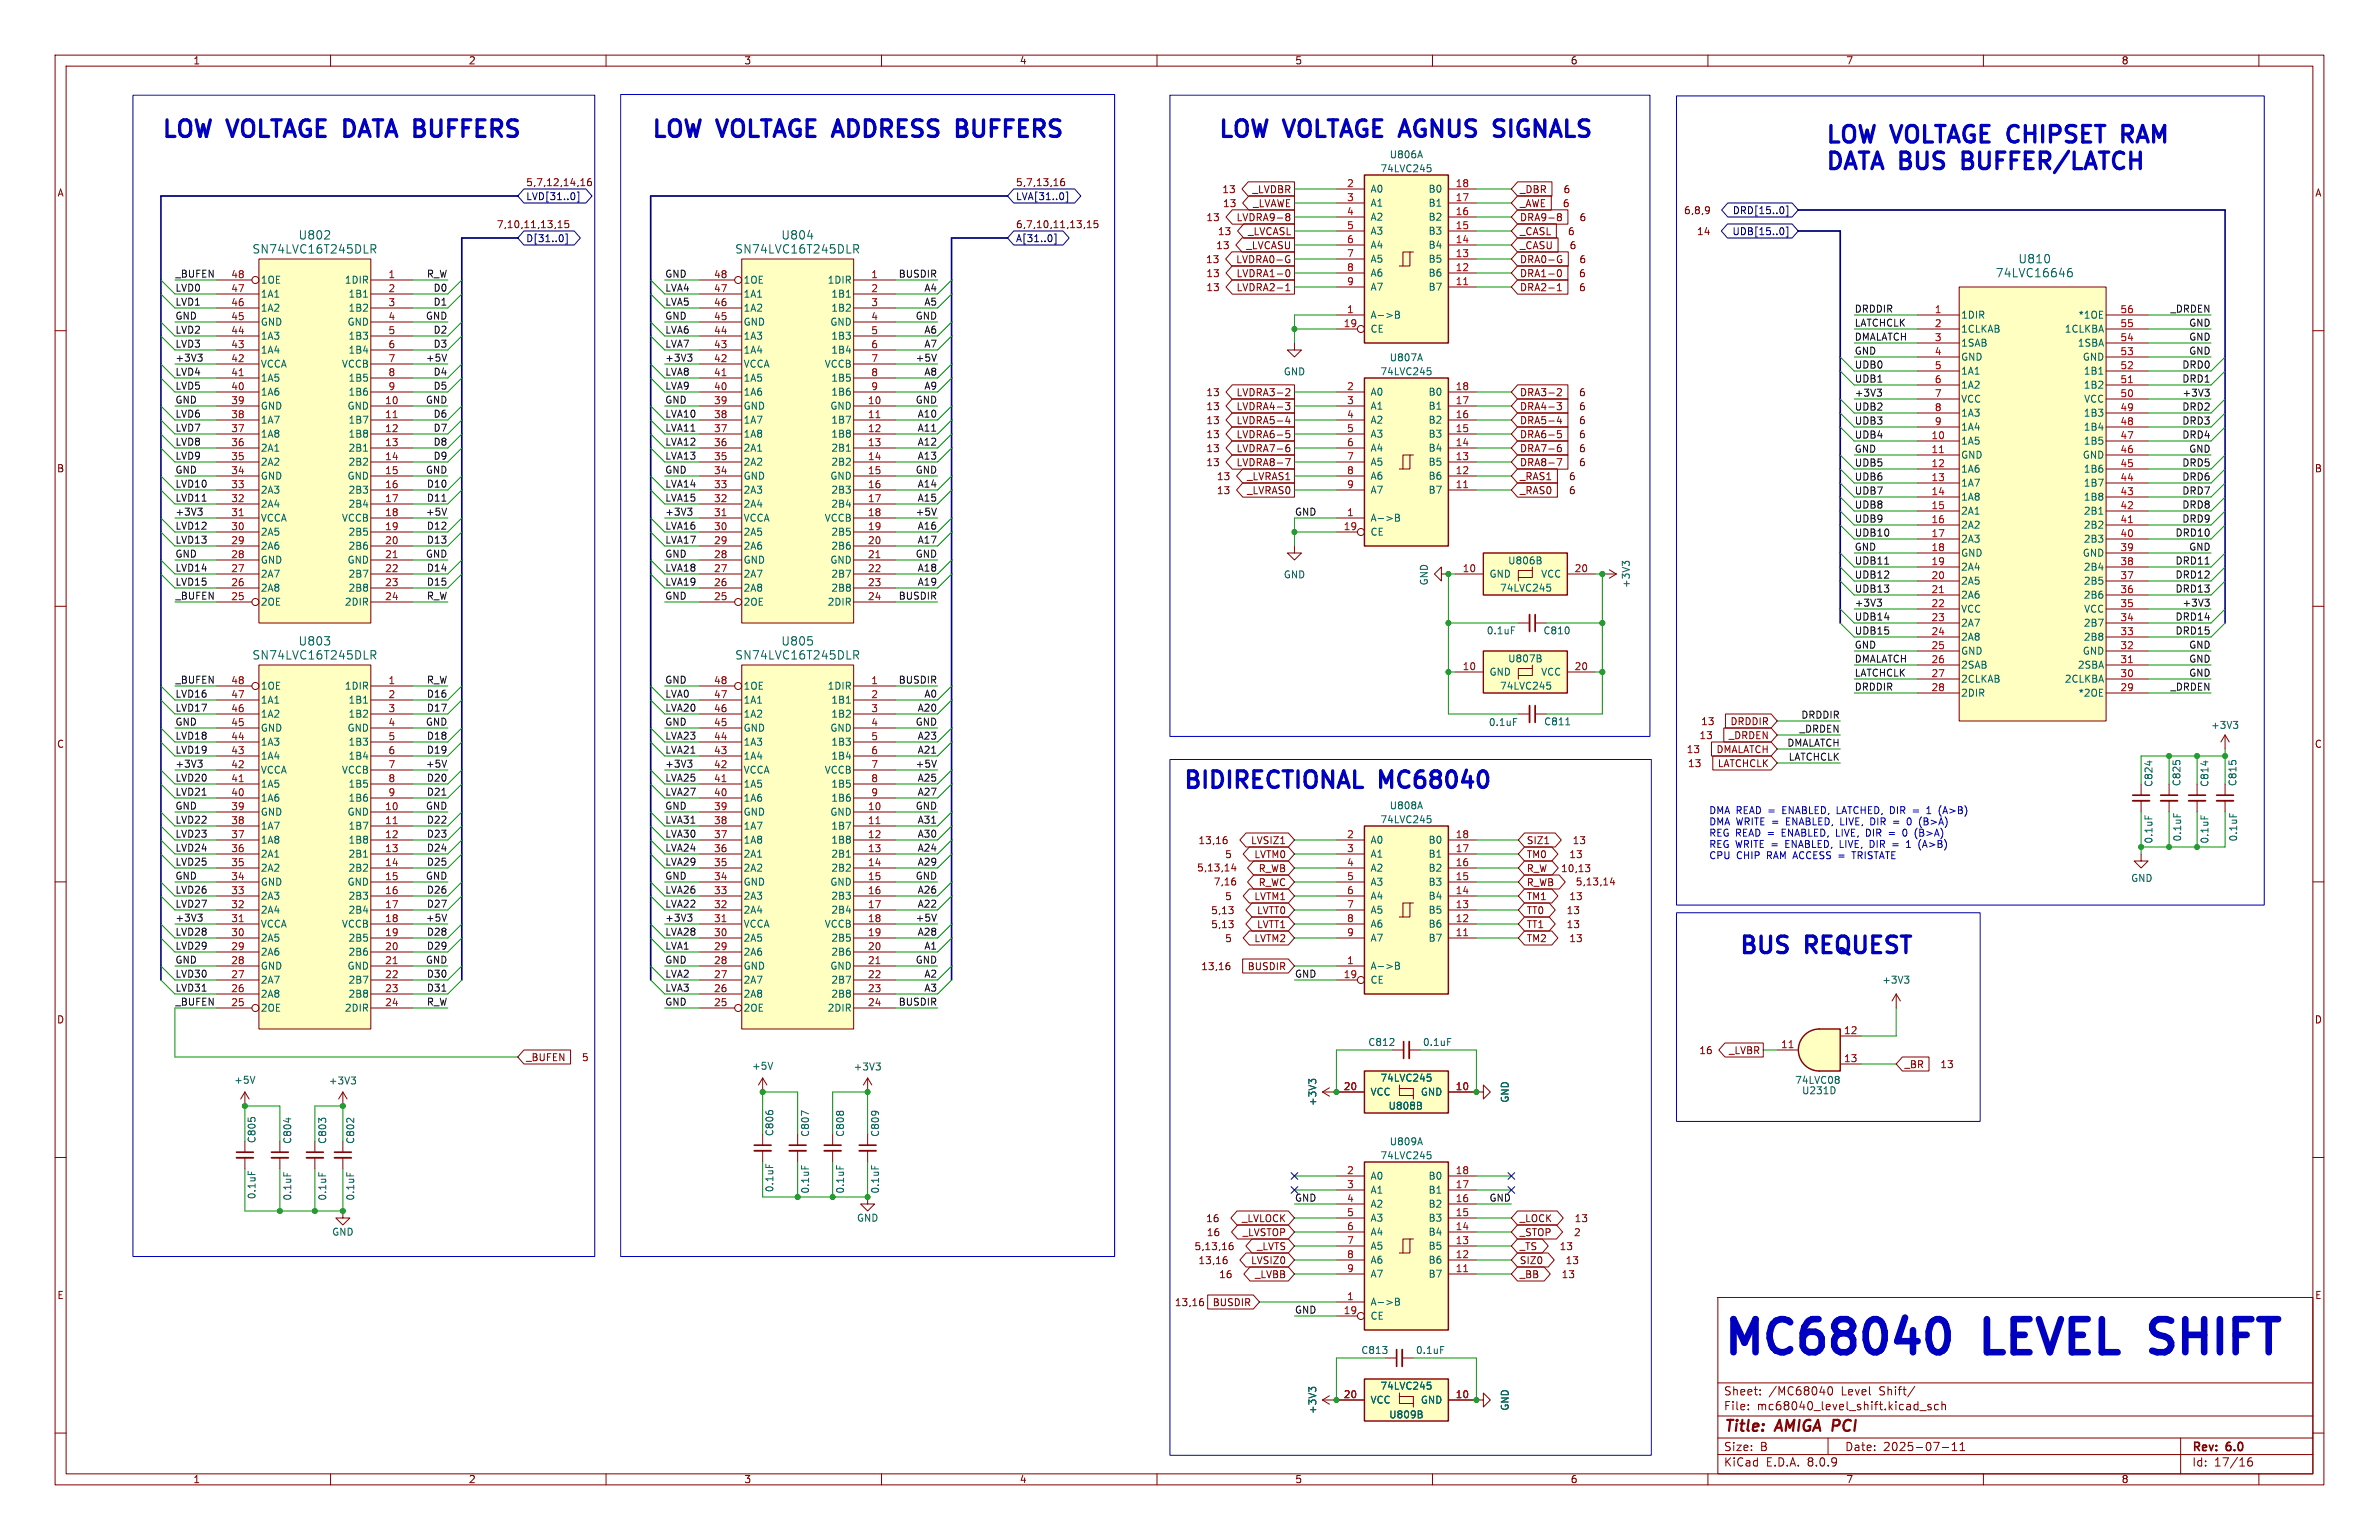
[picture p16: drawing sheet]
<svg xmlns="http://www.w3.org/2000/svg" width="432mm" height="279mm" viewBox="0 0 432 279" stroke-linecap="round" stroke-linejoin="round" font-family="sans-serif">
<defs><g id="words">
<g font-size="8.4" fill="#0000c2">
<text x="312.4" y="246.1">MC68040</text>
<text x="360.8" y="246.1">LEVEL SHIFT</text>
</g>
<g font-size="4.2" fill="#0000c2">
<text x="29.2" y="25.2">LOW VOLTAGE DATA BUFFERS</text>
<text x="118.1" y="25.2">LOW VOLTAGE ADDRESS</text>
<text x="176.3" y="25.2">BUFFERS</text>
<text x="221" y="25.2">LOW VOLTAGE AGNUS</text>
<text x="273.9" y="25.2">SIGNALS</text>
<text x="331.2" y="26.2">LOW VOLTAGE CHIPSET</text>
<text x="387.8" y="26.2">RAM</text>
<text x="331.2" y="31">DATA BUS</text>
<text x="357.6" y="31">BUFFER/LATCH</text>
<text x="214.6" y="143.3">BIDIRECTIONAL</text>
<text x="250.7" y="143.3">MC68040</text>
<text x="315.1" y="173.2">BUS</text>
<text x="327.6" y="173.2">REQUEST</text>
</g>
<g font-size="2.8" fill="#840000">
<text x="312.8" y="260.3">Title:</text>
<text x="322.5" y="260.3">AMIGA PCI</text>
</g>
<g font-size="2.1" fill="#006464">
<text x="45.7" y="46.2">SN74LVC16T245DLR</text>
<text x="54.1" y="43.7">U802</text>
<text x="133.3" y="46.2">SN74LVC16T245DLR</text>
<text x="141.7" y="43.7">U804</text>
<text x="366.3" y="48">U810</text>
<text x="362.1" y="50.5">74LVC16646</text>
<text x="45.7" y="119.9">SN74LVC16T245DLR</text>
<text x="54.1" y="117.3">U803</text>
<text x="133.3" y="119.9">SN74LVC16T245DLR</text>
<text x="141.7" y="117.3">U805</text>
</g>
<g font-size="2.1" fill="#840000">
<text x="312.8" y="256.1">File:</text>
<text x="312.8" y="253.4">Sheet:</text>
<text x="318.9" y="256.1">mc68040_level_shift.kicad_sch</text>
<text x="321" y="253.4">/MC68040</text>
<text x="334.3" y="253.4">Level</text>
<text x="341.3" y="253.4">Shift/</text>
<text x="312.8" y="263.5">Size:</text>
<text x="319.5" y="263.5">B</text>
<text x="334.8" y="263.5">Date:</text>
<text x="341.8" y="263.5">2025-07-11</text>
<text x="397.8" y="263.7">Rev:</text>
<text x="404.2" y="263.7">6.0</text>
<text x="312.8" y="266.3">KiCad</text>
<text x="320.5" y="266.3">E.D.A.</text>
<text x="328.1" y="266.3">8.0.9</text>
<text x="397.8" y="266.3">Id:</text>
<text x="401.9" y="266.3">17/16</text>
</g>
<g font-size="1.8" fill="#840000">
<text x="35" y="11.9">1</text>
<text x="85" y="11.9">2</text>
<text x="135" y="11.9">3</text>
<text x="185" y="11.9">4</text>
<text x="235" y="11.9">5</text>
<text x="285" y="11.9">6</text>
<text x="335" y="11.9">7</text>
<text x="385" y="11.9">8</text>
<text x="10.3" y="35.9">A</text>
<text x="95.4" y="34">5,7,12,14,16</text>
<text x="184.3" y="34">5,7,13,16</text>
<text x="221.8" y="35.2">13</text>
<text x="227.2" y="35.3">_LVDBR</text>
<text x="275.8" y="35.3">_DBR</text>
<text x="283.7" y="35.2">6</text>
<text x="420.1" y="35.9">A</text>
<text x="90.1" y="41.6">7,10,11,13,15</text>
<text x="184.3" y="41.6">6,7,10,11,13,15</text>
<text x="218.9" y="40.3">13</text>
<text x="221.9" y="37.8">13</text>
<text x="224.3" y="40.3">LVDRA9-8</text>
<text x="227.4" y="37.8">_LVAWE</text>
<text x="275.8" y="40.3">DRA9-8</text>
<text x="275.8" y="37.8">_AWE</text>
<text x="283.6" y="37.8">6</text>
<text x="286.6" y="40.3">6</text>
<text x="305.6" y="39.1">6,8,9</text>
<text x="218.8" y="47.9">13</text>
<text x="220.7" y="45.4">13</text>
<text x="221" y="42.9">13</text>
<text x="224.3" y="48">LVDRA0-G</text>
<text x="226.1" y="45.4">_LVCASU</text>
<text x="226.4" y="42.9">_LVCASL</text>
<text x="275.8" y="48">DRA0-G</text>
<text x="275.8" y="45.4">_CASU</text>
<text x="275.8" y="42.9">_CASL</text>
<text x="284.5" y="42.9">6</text>
<text x="284.8" y="45.4">6</text>
<text x="286.6" y="47.9">6</text>
<text x="307.9" y="42.9">14</text>
<text x="218.9" y="53">13</text>
<text x="218.9" y="50.5">13</text>
<text x="224.3" y="53">LVDRA2-1</text>
<text x="224.3" y="50.5">LVDRA1-0</text>
<text x="275.8" y="50.5">DRA1-0</text>
<text x="275.8" y="53">DRA2-1</text>
<text x="286.5" y="50.5">6</text>
<text x="286.5" y="53">6</text>
<text x="218.9" y="77.2">13</text>
<text x="218.9" y="72.1">13</text>
<text x="218.9" y="74.6">13</text>
<text x="224.3" y="77.2">LVDRA5-4</text>
<text x="224.3" y="72.1">LVDRA3-2</text>
<text x="224.3" y="74.6">LVDRA4-3</text>
<text x="275.8" y="72.1">DRA3-2</text>
<text x="275.8" y="77.2">DRA5-4</text>
<text x="275.8" y="74.6">DRA4-3</text>
<text x="286.5" y="72.1">6</text>
<text x="286.5" y="77.2">6</text>
<text x="286.5" y="74.6">6</text>
<text x="218.9" y="82.2">13</text>
<text x="218.9" y="79.7">13</text>
<text x="224.3" y="82.2">LVDRA7-6</text>
<text x="224.3" y="79.7">LVDRA6-5</text>
<text x="275.8" y="82.2">DRA7-6</text>
<text x="275.8" y="79.7">DRA6-5</text>
<text x="286.5" y="82.2">6</text>
<text x="286.5" y="79.7">6</text>
<text x="10.3" y="85.9">B</text>
<text x="218.9" y="84.8">13</text>
<text x="220.8" y="89.9">13</text>
<text x="220.8" y="87.3">13</text>
<text x="224.3" y="84.8">LVDRA8-7</text>
<text x="226.2" y="89.9">_LVRAS0</text>
<text x="226.2" y="87.3">_LVRAS1</text>
<text x="275.8" y="84.8">DRA8-7</text>
<text x="275.8" y="87.3">_RAS1</text>
<text x="275.8" y="89.9">_RAS0</text>
<text x="284.7" y="87.3">6</text>
<text x="284.7" y="89.9">6</text>
<text x="286.5" y="84.8">6</text>
<text x="420.1" y="85.9">B</text>
<text x="308.7" y="131.8">13</text>
<text x="314" y="131.8">DRDDIR</text>
<text x="10.3" y="135.9">C</text>
<text x="306" y="136.8">13</text>
<text x="308.4" y="134.3">13</text>
<text x="311.5" y="136.8">DMALATCH</text>
<text x="313.7" y="134.3">_DRDEN</text>
<text x="420.1" y="135.9">C</text>
<text x="306.3" y="139.4">13</text>
<text x="311.7" y="139.4">LATCHCLK</text>
<text x="217.4" y="153.4">13,16</text>
<text x="222.3" y="155.9">5</text>
<text x="227" y="153.4">LVSIZ1</text>
<text x="227.6" y="155.9">LVTM0</text>
<text x="277" y="153.4">SIZ1</text>
<text x="277" y="155.9">TM0</text>
<text x="284.7" y="155.9">13</text>
<text x="285.3" y="153.4">13</text>
<text x="217.2" y="158.3">5,13,14</text>
<text x="220.2" y="160.8">7,16</text>
<text x="228.4" y="161">R_WC</text>
<text x="228.4" y="158.4">R_WB</text>
<text x="277" y="158.4">R_W</text>
<text x="277" y="161">R_WB</text>
<text x="283.2" y="158.4">10,13</text>
<text x="285.9" y="160.8">5,13,14</text>
<text x="219.7" y="166.1">5,13</text>
<text x="222.3" y="163.5">5</text>
<text x="227.6" y="163.5">LVTM1</text>
<text x="228.1" y="166.1">LVTT0</text>
<text x="277" y="166.1">TT0</text>
<text x="277" y="163.5">TM1</text>
<text x="284.3" y="166.1">13</text>
<text x="284.7" y="163.5">13</text>
<text x="219.7" y="168.6">5,13</text>
<text x="222.3" y="171.1">5</text>
<text x="227.6" y="171.1">LVTM2</text>
<text x="228.1" y="168.6">LVTT1</text>
<text x="277" y="168.6">TT1</text>
<text x="277" y="171.1">TM2</text>
<text x="284.3" y="168.6">13</text>
<text x="284.7" y="171.1">13</text>
<text x="217.9" y="176.2">13,16</text>
<text x="226.4" y="176.2">BUSDIR</text>
<text x="10.3" y="185.9">D</text>
<text x="420.1" y="185.9">D</text>
<text x="308.3" y="191.5">16</text>
<text x="313.7" y="191.5">_LVBR</text>
<text x="95.4" y="192.7">_BUFEN</text>
<text x="105.5" y="192.7">5</text>
<text x="345.6" y="194">_BR</text>
<text x="352.1" y="194">13</text>
<text x="218.8" y="221.9">16</text>
<text x="225.3" y="221.9">_LVLOCK</text>
<text x="275.7" y="221.9">_LOCK</text>
<text x="285.7" y="221.9">13</text>
<text x="216.7" y="227">5,13,16</text>
<text x="218.9" y="224.5">16</text>
<text x="225.5" y="224.5">_LVSTOP</text>
<text x="228.1" y="227">_LVTS</text>
<text x="275.7" y="224.5">_STOP</text>
<text x="275.7" y="227">_TS</text>
<text x="283" y="227">13</text>
<text x="285.6" y="224.5">2</text>
<text x="217.4" y="229.6">13,16</text>
<text x="221.2" y="232.1">16</text>
<text x="227" y="229.6">LVSIZ0</text>
<text x="227.7" y="232.1">_LVBB</text>
<text x="275.7" y="232.1">_BB</text>
<text x="275.7" y="229.6">SIZ0</text>
<text x="283.4" y="232.1">13</text>
<text x="284.1" y="229.6">13</text>
<text x="10.3" y="235.9">E</text>
<text x="213.1" y="237.2">13,16</text>
<text x="220" y="237.2">BUSDIR</text>
<text x="420.1" y="235.9">E</text>
<text x="35" y="269.3">1</text>
<text x="85" y="269.3">2</text>
<text x="135" y="269.3">3</text>
<text x="185" y="269.3">4</text>
<text x="235" y="269.3">5</text>
<text x="285" y="269.3">6</text>
<text x="335" y="269.3">7</text>
<text x="385" y="269.3">8</text>
</g>
<g font-size="1.8" fill="#006464">
<text x="252.1" y="28.9">U806A</text>
<text x="248.7" y="35.2">A0</text>
<text x="250.5" y="31.5">74LVC245</text>
<text x="259.2" y="35.2">B0</text>
<text x="248.7" y="37.7">A1</text>
<text x="248.7" y="40.2">A2</text>
<text x="259.2" y="40.2">B2</text>
<text x="259.2" y="37.7">B1</text>
<text x="248.7" y="42.8">A3</text>
<text x="248.7" y="45.3">A4</text>
<text x="248.7" y="47.9">A5</text>
<text x="259.2" y="47.9">B5</text>
<text x="259.2" y="45.3">B4</text>
<text x="259.2" y="42.8">B3</text>
<text x="47.2" y="51.7">1OE</text>
<text x="62.5" y="51.7">1DIR</text>
<text x="134.9" y="51.7">1OE</text>
<text x="150.1" y="51.7">1DIR</text>
<text x="248.7" y="50.4">A6</text>
<text x="248.7" y="52.9">A7</text>
<text x="259.2" y="52.9">B7</text>
<text x="259.2" y="50.4">B6</text>
<text x="47.2" y="59.3">GND</text>
<text x="47.2" y="56.7">1A2</text>
<text x="47.2" y="54.2">1A1</text>
<text x="63" y="59.3">GND</text>
<text x="63.2" y="54.2">1B1</text>
<text x="63.2" y="56.7">1B2</text>
<text x="134.9" y="59.3">GND</text>
<text x="134.9" y="56.7">1A2</text>
<text x="134.9" y="54.2">1A1</text>
<text x="150.6" y="59.3">GND</text>
<text x="150.8" y="54.2">1B1</text>
<text x="150.8" y="56.7">1B2</text>
<text x="248.7" y="58">A-&gt;B</text>
<text x="355.9" y="58">1DIR</text>
<text x="377.2" y="58">*1OE</text>
<text x="47.2" y="64.4">1A4</text>
<text x="47.2" y="61.8">1A3</text>
<text x="63.2" y="61.8">1B3</text>
<text x="63.2" y="64.4">1B4</text>
<text x="134.9" y="64.4">1A4</text>
<text x="134.9" y="61.8">1A3</text>
<text x="150.8" y="61.8">1B3</text>
<text x="150.8" y="64.4">1B4</text>
<text x="248.7" y="60.6">CE</text>
<text x="252.1" y="65.7">U807A</text>
<text x="355.9" y="60.6">1CLKAB</text>
<text x="355.9" y="63.1">1SAB</text>
<text x="355.9" y="65.6">GND</text>
<text x="374.7" y="60.6">1CLKBA</text>
<text x="377" y="63.1">1SBA</text>
<text x="377.9" y="65.6">GND</text>
<text x="47.2" y="72">1A6</text>
<text x="47.2" y="69.4">1A5</text>
<text x="47.2" y="66.9">VCCA</text>
<text x="62" y="66.9">VCCB</text>
<text x="63.2" y="69.4">1B5</text>
<text x="63.2" y="72">1B6</text>
<text x="134.9" y="72">1A6</text>
<text x="134.9" y="69.4">1A5</text>
<text x="134.9" y="66.9">VCCA</text>
<text x="149.6" y="66.9">VCCB</text>
<text x="150.8" y="69.4">1B5</text>
<text x="150.8" y="72">1B6</text>
<text x="232.9" y="68.3">GND</text>
<text x="248.7" y="72">A0</text>
<text x="250.5" y="68.3">74LVC245</text>
<text x="259.2" y="72">B0</text>
<text x="355.9" y="68.2">1A1</text>
<text x="355.9" y="70.7">1A2</text>
<text x="378.1" y="70.7">1B2</text>
<text x="378.1" y="68.2">1B1</text>
<text x="47.2" y="77.1">1A7</text>
<text x="47.2" y="74.5">GND</text>
<text x="63" y="74.5">GND</text>
<text x="63.2" y="77.1">1B7</text>
<text x="134.9" y="77.1">1A7</text>
<text x="134.9" y="74.5">GND</text>
<text x="150.6" y="74.5">GND</text>
<text x="150.8" y="77.1">1B7</text>
<text x="248.7" y="74.5">A1</text>
<text x="248.7" y="77.1">A2</text>
<text x="259.2" y="77.1">B2</text>
<text x="259.2" y="74.5">B1</text>
<text x="355.9" y="73.3">VCC</text>
<text x="355.9" y="75.8">1A3</text>
<text x="378.1" y="75.8">1B3</text>
<text x="378.2" y="73.3">VCC</text>
<text x="47.2" y="82.1">2A1</text>
<text x="47.2" y="79.6">1A8</text>
<text x="63.2" y="79.6">1B8</text>
<text x="63.2" y="82.1">2B1</text>
<text x="134.9" y="82.1">2A1</text>
<text x="134.9" y="79.6">1A8</text>
<text x="150.8" y="79.6">1B8</text>
<text x="150.8" y="82.1">2B1</text>
<text x="248.7" y="79.6">A3</text>
<text x="248.7" y="82.1">A4</text>
<text x="259.2" y="82.1">B4</text>
<text x="259.2" y="79.6">B3</text>
<text x="355.9" y="80.9">1A5</text>
<text x="355.9" y="83.4">GND</text>
<text x="355.9" y="78.3">1A4</text>
<text x="377.9" y="83.4">GND</text>
<text x="378.1" y="80.9">1B5</text>
<text x="378.1" y="78.3">1B4</text>
<text x="47.2" y="89.8">2A3</text>
<text x="47.2" y="87.2">GND</text>
<text x="47.2" y="84.7">2A2</text>
<text x="63" y="87.2">GND</text>
<text x="63.2" y="84.7">2B2</text>
<text x="63.2" y="89.8">2B3</text>
<text x="134.9" y="89.8">2A3</text>
<text x="134.9" y="87.2">GND</text>
<text x="134.9" y="84.7">2A2</text>
<text x="150.6" y="87.2">GND</text>
<text x="150.8" y="84.7">2B2</text>
<text x="150.8" y="89.8">2B3</text>
<text x="248.7" y="84.7">A5</text>
<text x="248.7" y="87.2">A6</text>
<text x="248.7" y="89.8">A7</text>
<text x="259.2" y="89.8">B7</text>
<text x="259.2" y="87.2">B6</text>
<text x="259.2" y="84.7">B5</text>
<text x="355.9" y="86">1A6</text>
<text x="355.9" y="88.5">1A7</text>
<text x="378.1" y="88.5">1B7</text>
<text x="378.1" y="86">1B6</text>
<text x="47.2" y="94.8">VCCA</text>
<text x="47.2" y="92.3">2A4</text>
<text x="62" y="94.8">VCCB</text>
<text x="63.2" y="92.3">2B4</text>
<text x="134.9" y="94.8">VCCA</text>
<text x="134.9" y="92.3">2A4</text>
<text x="149.6" y="94.8">VCCB</text>
<text x="150.8" y="92.3">2B4</text>
<text x="248.7" y="94.8">A-&gt;B</text>
<text x="355.9" y="91">1A8</text>
<text x="355.9" y="93.6">2A1</text>
<text x="378.1" y="93.6">2B1</text>
<text x="378.1" y="91">1B8</text>
<text x="47.2" y="99.9">2A6</text>
<text x="47.2" y="97.4">2A5</text>
<text x="63.2" y="97.4">2B5</text>
<text x="63.2" y="99.9">2B6</text>
<text x="134.9" y="99.9">2A6</text>
<text x="134.9" y="97.4">2A5</text>
<text x="150.8" y="97.4">2B5</text>
<text x="150.8" y="99.9">2B6</text>
<text x="248.7" y="97.4">CE</text>
<text x="355.9" y="96.1">2A2</text>
<text x="355.9" y="98.7">2A3</text>
<text x="355.9" y="101.2">GND</text>
<text x="377.9" y="101.2">GND</text>
<text x="378.1" y="98.7">2B3</text>
<text x="378.1" y="96.1">2B2</text>
<text x="47.2" y="107.5">2A8</text>
<text x="47.2" y="105">2A7</text>
<text x="47.2" y="102.5">GND</text>
<text x="63" y="102.5">GND</text>
<text x="63.2" y="105">2B7</text>
<text x="63.2" y="107.5">2B8</text>
<text x="134.9" y="107.5">2A8</text>
<text x="134.9" y="105">2A7</text>
<text x="134.9" y="102.5">GND</text>
<text x="150.6" y="102.5">GND</text>
<text x="150.8" y="105">2B7</text>
<text x="150.8" y="107.5">2B8</text>
<text x="232.9" y="105.1">GND</text>
<text x="259.4" y="106.3" transform="rotate(-90 259.4 106.3)">GND</text>
<text x="270.3" y="105">GND</text>
<text x="272.2" y="107.5">74LVC245</text>
<text x="273.6" y="102.6">U806B</text>
<text x="279.6" y="105">VCC</text>
<text x="296" y="106.8" transform="rotate(-90 296 106.8)">+3V3</text>
<text x="355.9" y="103.7">2A4</text>
<text x="355.9" y="106.3">2A5</text>
<text x="378.1" y="106.3">2B5</text>
<text x="378.1" y="103.7">2B4</text>
<text x="47.2" y="110.1">2OE</text>
<text x="62.5" y="110.1">2DIR</text>
<text x="134.9" y="110.1">2OE</text>
<text x="150.1" y="110.1">2DIR</text>
<text x="355.9" y="108.8">2A6</text>
<text x="355.9" y="111.4">VCC</text>
<text x="355.9" y="113.9">2A7</text>
<text x="378.1" y="113.9">2B7</text>
<text x="378.1" y="108.8">2B6</text>
<text x="378.2" y="111.4">VCC</text>
<text x="269.8" y="115.3">0.1uF</text>
<text x="280" y="115.3">C810</text>
<text x="355.9" y="116.4">2A8</text>
<text x="355.9" y="119">GND</text>
<text x="377.9" y="119">GND</text>
<text x="378.1" y="116.4">2B8</text>
<text x="47.2" y="125.3">1OE</text>
<text x="62.5" y="125.3">1DIR</text>
<text x="134.9" y="125.3">1OE</text>
<text x="150.1" y="125.3">1DIR</text>
<text x="270.3" y="122.8">GND</text>
<text x="272.2" y="125.3">74LVC245</text>
<text x="273.6" y="120.4">U807B</text>
<text x="279.6" y="122.8">VCC</text>
<text x="355.9" y="121.5">2SAB</text>
<text x="355.9" y="124.1">2CLKAB</text>
<text x="374.7" y="124.1">2CLKBA</text>
<text x="377" y="121.5">2SBA</text>
<text x="47.2" y="130.4">1A2</text>
<text x="47.2" y="127.9">1A1</text>
<text x="63.2" y="127.9">1B1</text>
<text x="63.2" y="130.4">1B2</text>
<text x="134.9" y="130.4">1A2</text>
<text x="134.9" y="127.9">1A1</text>
<text x="150.8" y="127.9">1B1</text>
<text x="150.8" y="130.4">1B2</text>
<text x="270.1" y="131.9">0.1uF</text>
<text x="280.2" y="131.8">C811</text>
<text x="355.9" y="126.6">2DIR</text>
<text x="377.2" y="126.6">*2OE</text>
<text x="47.2" y="135.5">1A3</text>
<text x="47.2" y="132.9">GND</text>
<text x="63" y="132.9">GND</text>
<text x="63.2" y="135.5">1B3</text>
<text x="134.9" y="135.5">1A3</text>
<text x="134.9" y="132.9">GND</text>
<text x="150.6" y="132.9">GND</text>
<text x="150.8" y="135.5">1B3</text>
<text x="401.2" y="132.4">+3V3</text>
<text x="47.2" y="143.1">1A5</text>
<text x="47.2" y="140.6">VCCA</text>
<text x="47.2" y="138">1A4</text>
<text x="62" y="140.6">VCCB</text>
<text x="63.2" y="138">1B4</text>
<text x="63.2" y="143.1">1B5</text>
<text x="134.9" y="143.1">1A5</text>
<text x="134.9" y="140.6">VCCA</text>
<text x="134.9" y="138">1A4</text>
<text x="149.6" y="140.6">VCCB</text>
<text x="150.8" y="138">1B4</text>
<text x="150.8" y="143.1">1B5</text>
<text x="390.9" y="142.9" transform="rotate(-90 390.9 142.9)">C824</text>
<text x="396" y="142.7" transform="rotate(-90 396 142.7)">C825</text>
<text x="401" y="142.9" transform="rotate(-90 401 142.9)">C814</text>
<text x="406.1" y="142.7" transform="rotate(-90 406.1 142.7)">C815</text>
<text x="47.2" y="148.2">GND</text>
<text x="47.2" y="145.6">1A6</text>
<text x="63" y="148.2">GND</text>
<text x="63.2" y="145.6">1B6</text>
<text x="134.9" y="148.2">GND</text>
<text x="134.9" y="145.6">1A6</text>
<text x="150.6" y="148.2">GND</text>
<text x="150.8" y="145.6">1B6</text>
<text x="250.5" y="149.6">74LVC245</text>
<text x="252.1" y="147">U808A</text>
<text x="47.2" y="155.8">2A1</text>
<text x="47.2" y="153.3">1A8</text>
<text x="47.2" y="150.7">1A7</text>
<text x="63.2" y="150.7">1B7</text>
<text x="63.2" y="153.3">1B8</text>
<text x="63.2" y="155.8">2B1</text>
<text x="134.9" y="155.8">2A1</text>
<text x="134.9" y="153.3">1A8</text>
<text x="134.9" y="150.7">1A7</text>
<text x="150.8" y="150.7">1B7</text>
<text x="150.8" y="153.3">1B8</text>
<text x="150.8" y="155.8">2B1</text>
<text x="248.7" y="153.3">A0</text>
<text x="248.7" y="155.8">A1</text>
<text x="259.2" y="155.8">B1</text>
<text x="259.2" y="153.3">B0</text>
<text x="390.9" y="153.2" transform="rotate(-90 390.9 153.2)">0.1uF</text>
<text x="396.1" y="152.8" transform="rotate(-90 396.1 152.8)">0.1uF</text>
<text x="401" y="153.2" transform="rotate(-90 401 153.2)">0.1uF</text>
<text x="406.2" y="152.8" transform="rotate(-90 406.2 152.8)">0.1uF</text>
<text x="47.2" y="160.9">GND</text>
<text x="47.2" y="158.3">2A2</text>
<text x="63" y="160.9">GND</text>
<text x="63.2" y="158.3">2B2</text>
<text x="134.9" y="160.9">GND</text>
<text x="134.9" y="158.3">2A2</text>
<text x="150.6" y="160.9">GND</text>
<text x="150.8" y="158.3">2B2</text>
<text x="248.7" y="158.3">A2</text>
<text x="248.7" y="160.9">A3</text>
<text x="259.2" y="160.9">B3</text>
<text x="259.2" y="158.3">B2</text>
<text x="386.7" y="160.2">GND</text>
<text x="47.2" y="166">2A4</text>
<text x="47.2" y="163.4">2A3</text>
<text x="63.2" y="163.4">2B3</text>
<text x="63.2" y="166">2B4</text>
<text x="134.9" y="166">2A4</text>
<text x="134.9" y="163.4">2A3</text>
<text x="150.8" y="163.4">2B3</text>
<text x="150.8" y="166">2B4</text>
<text x="248.7" y="163.4">A4</text>
<text x="248.7" y="166">A5</text>
<text x="259.2" y="166">B5</text>
<text x="259.2" y="163.4">B4</text>
<text x="47.2" y="173.6">2A6</text>
<text x="47.2" y="171">2A5</text>
<text x="47.2" y="168.5">VCCA</text>
<text x="62" y="168.5">VCCB</text>
<text x="63.2" y="171">2B5</text>
<text x="63.2" y="173.6">2B6</text>
<text x="134.9" y="173.6">2A6</text>
<text x="134.9" y="171">2A5</text>
<text x="134.9" y="168.5">VCCA</text>
<text x="149.6" y="168.5">VCCB</text>
<text x="150.8" y="171">2B5</text>
<text x="150.8" y="173.6">2B6</text>
<text x="248.7" y="168.5">A6</text>
<text x="248.7" y="171">A7</text>
<text x="259.2" y="171">B7</text>
<text x="259.2" y="168.5">B6</text>
<text x="47.2" y="178.7">2A7</text>
<text x="47.2" y="176.1">GND</text>
<text x="63" y="176.1">GND</text>
<text x="63.2" y="178.7">2B7</text>
<text x="134.9" y="178.7">2A7</text>
<text x="134.9" y="176.1">GND</text>
<text x="150.6" y="176.1">GND</text>
<text x="150.8" y="178.7">2B7</text>
<text x="248.7" y="176.1">A-&gt;B</text>
<text x="248.7" y="178.7">CE</text>
<text x="341.5" y="178.7">+3V3</text>
<text x="47.2" y="183.7">2OE</text>
<text x="47.2" y="181.2">2A8</text>
<text x="62.5" y="183.7">2DIR</text>
<text x="63.2" y="181.2">2B8</text>
<text x="134.9" y="183.7">2OE</text>
<text x="134.9" y="181.2">2A8</text>
<text x="150.1" y="183.7">2DIR</text>
<text x="150.8" y="181.2">2B8</text>
<text x="248.3" y="190">C812</text>
<text x="258.2" y="190">0.1uF</text>
<text x="42.4" y="196.8">+5V</text>
<text x="59.6" y="197">+3V3</text>
<text x="136.4" y="194.3">+5V</text>
<text x="154.8" y="194.4">+3V3</text>
<text x="250.5" y="196.4">74LVC245</text>
<text x="325.7" y="196.8">74LVC08</text>
<text x="239.1" y="200.8" transform="rotate(-90 239.1 200.8)">+3V3</text>
<text x="248.7" y="199">VCC</text>
<text x="251.9" y="201.5">U808B</text>
<text x="257.8" y="199">GND</text>
<text x="274" y="200.2" transform="rotate(-90 274 200.2)">GND</text>
<text x="327" y="198.7">U231D</text>
<text x="46.6" y="207.5" transform="rotate(-90 46.6 207.5)">C805</text>
<text x="53.1" y="207.6" transform="rotate(-90 53.1 207.6)">C804</text>
<text x="59.4" y="207.6" transform="rotate(-90 59.4 207.6)">C803</text>
<text x="64.5" y="207.6" transform="rotate(-90 64.5 207.6)">C802</text>
<text x="140.6" y="206.2" transform="rotate(-90 140.6 206.2)">C806</text>
<text x="147" y="206.4" transform="rotate(-90 147 206.4)">C807</text>
<text x="153.4" y="206.4" transform="rotate(-90 153.4 206.4)">C808</text>
<text x="159.7" y="206.4" transform="rotate(-90 159.7 206.4)">C809</text>
<text x="252.1" y="208">U809A</text>
<text x="248.7" y="214.2">A0</text>
<text x="250.5" y="210.5">74LVC245</text>
<text x="259.2" y="214.2">B0</text>
<text x="46.6" y="217.7" transform="rotate(-90 46.6 217.7)">0.1uF</text>
<text x="53.1" y="217.9" transform="rotate(-90 53.1 217.9)">0.1uF</text>
<text x="59.4" y="217.9" transform="rotate(-90 59.4 217.9)">0.1uF</text>
<text x="64.5" y="217.9" transform="rotate(-90 64.5 217.9)">0.1uF</text>
<text x="140.6" y="216.4" transform="rotate(-90 140.6 216.4)">0.1uF</text>
<text x="147" y="216.7" transform="rotate(-90 147 216.7)">0.1uF</text>
<text x="153.4" y="216.7" transform="rotate(-90 153.4 216.7)">0.1uF</text>
<text x="155.4" y="221.8">GND</text>
<text x="159.7" y="216.7" transform="rotate(-90 159.7 216.7)">0.1uF</text>
<text x="248.7" y="216.8">A1</text>
<text x="248.7" y="219.3">A2</text>
<text x="248.7" y="221.8">A3</text>
<text x="259.2" y="221.8">B3</text>
<text x="259.2" y="219.3">B2</text>
<text x="259.2" y="216.8">B1</text>
<text x="60.2" y="224.4">GND</text>
<text x="248.7" y="224.4">A4</text>
<text x="248.7" y="226.9">A5</text>
<text x="259.2" y="226.9">B5</text>
<text x="259.2" y="224.4">B4</text>
<text x="248.7" y="229.5">A6</text>
<text x="248.7" y="232">A7</text>
<text x="259.2" y="232">B7</text>
<text x="259.2" y="229.5">B6</text>
<text x="248.7" y="237.1">A-&gt;B</text>
<text x="248.7" y="239.6">CE</text>
<text x="247" y="245.8">C813</text>
<text x="256.9" y="245.8">0.1uF</text>
<text x="239.1" y="256.6" transform="rotate(-90 239.1 256.6)">+3V3</text>
<text x="248.7" y="254.9">VCC</text>
<text x="250.5" y="252.3">74LVC245</text>
<text x="252.1" y="257.5">U809B</text>
<text x="257.8" y="254.9">GND</text>
<text x="274" y="256" transform="rotate(-90 274 256)">GND</text>
</g>
<g font-size="1.8" fill="#a90000">
<text x="244.4" y="34">2</text>
<text x="264.1" y="34">18</text>
<text x="244.4" y="36.6">3</text>
<text x="244.4" y="39.1">4</text>
<text x="244.4" y="41.7">5</text>
<text x="264.1" y="41.7">15</text>
<text x="264.1" y="39.1">16</text>
<text x="264.1" y="36.6">17</text>
<text x="244.4" y="44.2">6</text>
<text x="244.4" y="46.7">7</text>
<text x="264.1" y="46.7">13</text>
<text x="264.1" y="44.2">14</text>
<text x="41.9" y="53.1">47</text>
<text x="41.9" y="50.5">48</text>
<text x="70.4" y="50.5">1</text>
<text x="70.4" y="53.1">2</text>
<text x="129.5" y="53.1">47</text>
<text x="129.5" y="50.5">48</text>
<text x="158" y="50.5">1</text>
<text x="158" y="53.1">2</text>
<text x="244.4" y="49.3">8</text>
<text x="244.4" y="51.8">9</text>
<text x="264.1" y="51.8">11</text>
<text x="264.1" y="49.3">12</text>
<text x="41.9" y="58.2">45</text>
<text x="41.9" y="55.6">46</text>
<text x="70.4" y="55.6">3</text>
<text x="70.4" y="58.2">4</text>
<text x="129.5" y="58.2">45</text>
<text x="129.5" y="55.6">46</text>
<text x="158" y="55.6">3</text>
<text x="158" y="58.2">4</text>
<text x="243.8" y="59.4">19</text>
<text x="244.4" y="56.9">1</text>
<text x="351.1" y="56.9">1</text>
<text x="351.1" y="59.4">2</text>
<text x="384.8" y="59.4">55</text>
<text x="384.8" y="56.9">56</text>
<text x="41.9" y="65.8">42</text>
<text x="41.9" y="63.2">43</text>
<text x="41.9" y="60.7">44</text>
<text x="70.4" y="60.7">5</text>
<text x="70.4" y="63.2">6</text>
<text x="70.4" y="65.8">7</text>
<text x="129.5" y="65.8">42</text>
<text x="129.5" y="63.2">43</text>
<text x="129.5" y="60.7">44</text>
<text x="158" y="60.7">5</text>
<text x="158" y="63.2">6</text>
<text x="158" y="65.8">7</text>
<text x="351.1" y="62">3</text>
<text x="351.1" y="64.5">4</text>
<text x="384.8" y="64.5">53</text>
<text x="384.8" y="62">54</text>
<text x="41.9" y="70.9">40</text>
<text x="41.9" y="68.3">41</text>
<text x="70.4" y="68.3">8</text>
<text x="70.4" y="70.9">9</text>
<text x="129.5" y="70.9">40</text>
<text x="129.5" y="68.3">41</text>
<text x="158" y="68.3">8</text>
<text x="158" y="70.9">9</text>
<text x="244.4" y="70.9">2</text>
<text x="264.1" y="70.9">18</text>
<text x="351.1" y="67.1">5</text>
<text x="351.1" y="69.6">6</text>
<text x="384.8" y="69.6">51</text>
<text x="384.8" y="67.1">52</text>
<text x="41.9" y="75.9">38</text>
<text x="41.9" y="73.4">39</text>
<text x="69.8" y="73.4">10</text>
<text x="69.8" y="75.9">11</text>
<text x="129.5" y="75.9">38</text>
<text x="129.5" y="73.4">39</text>
<text x="157.4" y="73.4">10</text>
<text x="157.4" y="75.9">11</text>
<text x="244.4" y="73.4">3</text>
<text x="244.4" y="75.9">4</text>
<text x="264.1" y="75.9">16</text>
<text x="264.1" y="73.4">17</text>
<text x="351.1" y="72.1">7</text>
<text x="351.1" y="74.7">8</text>
<text x="351.1" y="77.2">9</text>
<text x="384.8" y="77.2">48</text>
<text x="384.8" y="74.7">49</text>
<text x="384.8" y="72.1">50</text>
<text x="41.9" y="83.6">35</text>
<text x="41.9" y="81">36</text>
<text x="41.9" y="78.5">37</text>
<text x="69.8" y="78.5">12</text>
<text x="69.8" y="81">13</text>
<text x="69.8" y="83.6">14</text>
<text x="129.5" y="83.6">35</text>
<text x="129.5" y="81">36</text>
<text x="129.5" y="78.5">37</text>
<text x="157.4" y="78.5">12</text>
<text x="157.4" y="81">13</text>
<text x="157.4" y="83.6">14</text>
<text x="244.4" y="78.5">5</text>
<text x="244.4" y="81">6</text>
<text x="244.4" y="83.6">7</text>
<text x="264.1" y="83.6">13</text>
<text x="264.1" y="81">14</text>
<text x="264.1" y="78.5">15</text>
<text x="350.5" y="79.8">10</text>
<text x="350.5" y="82.3">11</text>
<text x="384.8" y="82.3">46</text>
<text x="384.8" y="79.8">47</text>
<text x="41.9" y="88.6">33</text>
<text x="41.9" y="86.1">34</text>
<text x="69.8" y="86.1">15</text>
<text x="69.8" y="88.6">16</text>
<text x="129.5" y="88.6">33</text>
<text x="129.5" y="86.1">34</text>
<text x="157.4" y="86.1">15</text>
<text x="157.4" y="88.6">16</text>
<text x="244.4" y="86.1">8</text>
<text x="244.4" y="88.6">9</text>
<text x="264.1" y="88.6">11</text>
<text x="264.1" y="86.1">12</text>
<text x="350.5" y="84.8">12</text>
<text x="350.5" y="87.4">13</text>
<text x="350.5" y="89.9">14</text>
<text x="384.8" y="89.9">43</text>
<text x="384.8" y="87.4">44</text>
<text x="384.8" y="84.8">45</text>
<text x="41.9" y="93.7">31</text>
<text x="41.9" y="91.2">32</text>
<text x="69.8" y="91.2">17</text>
<text x="69.8" y="93.7">18</text>
<text x="129.5" y="93.7">31</text>
<text x="129.5" y="91.2">32</text>
<text x="157.4" y="91.2">17</text>
<text x="157.4" y="93.7">18</text>
<text x="244.4" y="93.7">1</text>
<text x="350.5" y="92.5">15</text>
<text x="350.5" y="95">16</text>
<text x="384.8" y="95">41</text>
<text x="384.8" y="92.5">42</text>
<text x="41.9" y="101.3">28</text>
<text x="41.9" y="98.8">29</text>
<text x="41.9" y="96.3">30</text>
<text x="69.8" y="96.3">19</text>
<text x="69.8" y="98.8">20</text>
<text x="69.8" y="101.3">21</text>
<text x="129.5" y="101.3">28</text>
<text x="129.5" y="98.8">29</text>
<text x="129.5" y="96.3">30</text>
<text x="157.4" y="96.3">19</text>
<text x="157.4" y="98.8">20</text>
<text x="157.4" y="101.3">21</text>
<text x="243.8" y="96.3">19</text>
<text x="350.5" y="97.5">17</text>
<text x="350.5" y="100.1">18</text>
<text x="384.8" y="100.1">39</text>
<text x="384.8" y="97.5">40</text>
<text x="41.9" y="106.4">26</text>
<text x="41.9" y="103.9">27</text>
<text x="69.8" y="103.9">22</text>
<text x="69.8" y="106.4">23</text>
<text x="129.5" y="106.4">26</text>
<text x="129.5" y="103.9">27</text>
<text x="157.4" y="103.9">22</text>
<text x="157.4" y="106.4">23</text>
<text x="265.4" y="103.9">10</text>
<text x="285.7" y="103.9">20</text>
<text x="350.5" y="102.6">19</text>
<text x="350.5" y="105.2">20</text>
<text x="350.5" y="107.7">21</text>
<text x="384.8" y="107.7">36</text>
<text x="384.8" y="105.2">37</text>
<text x="384.8" y="102.6">38</text>
<text x="41.9" y="109">25</text>
<text x="69.8" y="109">24</text>
<text x="129.5" y="109">25</text>
<text x="157.4" y="109">24</text>
<text x="350.5" y="110.2">22</text>
<text x="350.5" y="112.8">23</text>
<text x="384.8" y="112.8">34</text>
<text x="384.8" y="110.2">35</text>
<text x="350.5" y="115.3">24</text>
<text x="350.5" y="117.9">25</text>
<text x="384.8" y="117.9">32</text>
<text x="384.8" y="115.3">33</text>
<text x="41.9" y="124.2">48</text>
<text x="70.4" y="124.2">1</text>
<text x="129.5" y="124.2">48</text>
<text x="158" y="124.2">1</text>
<text x="265.4" y="121.7">10</text>
<text x="285.7" y="121.7">20</text>
<text x="350.5" y="120.4">26</text>
<text x="350.5" y="122.9">27</text>
<text x="350.5" y="125.5">28</text>
<text x="384.8" y="125.5">29</text>
<text x="384.8" y="122.9">30</text>
<text x="384.8" y="120.4">31</text>
<text x="41.9" y="131.8">45</text>
<text x="41.9" y="129.3">46</text>
<text x="41.9" y="126.7">47</text>
<text x="70.4" y="126.7">2</text>
<text x="70.4" y="129.3">3</text>
<text x="70.4" y="131.8">4</text>
<text x="129.5" y="131.8">45</text>
<text x="129.5" y="129.3">46</text>
<text x="129.5" y="126.7">47</text>
<text x="158" y="126.7">2</text>
<text x="158" y="129.3">3</text>
<text x="158" y="131.8">4</text>
<text x="41.9" y="136.9">43</text>
<text x="41.9" y="134.4">44</text>
<text x="70.4" y="134.4">5</text>
<text x="70.4" y="136.9">6</text>
<text x="129.5" y="136.9">43</text>
<text x="129.5" y="134.4">44</text>
<text x="158" y="134.4">5</text>
<text x="158" y="136.9">6</text>
<text x="41.9" y="142">41</text>
<text x="41.9" y="139.4">42</text>
<text x="70.4" y="139.4">7</text>
<text x="70.4" y="142">8</text>
<text x="129.5" y="142">41</text>
<text x="129.5" y="139.4">42</text>
<text x="158" y="139.4">7</text>
<text x="158" y="142">8</text>
<text x="41.9" y="149.6">38</text>
<text x="41.9" y="147.1">39</text>
<text x="41.9" y="144.5">40</text>
<text x="69.8" y="147.1">10</text>
<text x="69.8" y="149.6">11</text>
<text x="70.4" y="144.5">9</text>
<text x="129.5" y="149.6">38</text>
<text x="129.5" y="147.1">39</text>
<text x="129.5" y="144.5">40</text>
<text x="157.4" y="147.1">10</text>
<text x="157.4" y="149.6">11</text>
<text x="158" y="144.5">9</text>
<text x="41.9" y="154.7">36</text>
<text x="41.9" y="152.1">37</text>
<text x="69.8" y="152.1">12</text>
<text x="69.8" y="154.7">13</text>
<text x="129.5" y="154.7">36</text>
<text x="129.5" y="152.1">37</text>
<text x="157.4" y="152.1">12</text>
<text x="157.4" y="154.7">13</text>
<text x="244.4" y="152.1">2</text>
<text x="244.4" y="154.7">3</text>
<text x="264.1" y="154.7">17</text>
<text x="264.1" y="152.1">18</text>
<text x="41.9" y="159.8">34</text>
<text x="41.9" y="157.2">35</text>
<text x="69.8" y="157.2">14</text>
<text x="69.8" y="159.8">15</text>
<text x="129.5" y="159.8">34</text>
<text x="129.5" y="157.2">35</text>
<text x="157.4" y="157.2">14</text>
<text x="157.4" y="159.8">15</text>
<text x="244.4" y="157.2">4</text>
<text x="244.4" y="159.8">5</text>
<text x="264.1" y="159.8">15</text>
<text x="264.1" y="157.2">16</text>
<text x="41.9" y="167.4">31</text>
<text x="41.9" y="164.8">32</text>
<text x="41.9" y="162.3">33</text>
<text x="69.8" y="162.3">16</text>
<text x="69.8" y="164.8">17</text>
<text x="69.8" y="167.4">18</text>
<text x="129.5" y="167.4">31</text>
<text x="129.5" y="164.8">32</text>
<text x="129.5" y="162.3">33</text>
<text x="157.4" y="162.3">16</text>
<text x="157.4" y="164.8">17</text>
<text x="157.4" y="167.4">18</text>
<text x="244.4" y="162.3">6</text>
<text x="244.4" y="164.8">7</text>
<text x="244.4" y="167.4">8</text>
<text x="264.1" y="167.4">12</text>
<text x="264.1" y="164.8">13</text>
<text x="264.1" y="162.3">14</text>
<text x="41.9" y="172.5">29</text>
<text x="41.9" y="169.9">30</text>
<text x="69.8" y="169.9">19</text>
<text x="69.8" y="172.5">20</text>
<text x="129.5" y="172.5">29</text>
<text x="129.5" y="169.9">30</text>
<text x="157.4" y="169.9">19</text>
<text x="157.4" y="172.5">20</text>
<text x="244.4" y="169.9">9</text>
<text x="264.1" y="169.9">11</text>
<text x="41.9" y="177.5">27</text>
<text x="41.9" y="175">28</text>
<text x="69.8" y="175">21</text>
<text x="69.8" y="177.5">22</text>
<text x="129.5" y="177.5">27</text>
<text x="129.5" y="175">28</text>
<text x="157.4" y="175">21</text>
<text x="157.4" y="177.5">22</text>
<text x="243.8" y="177.5">19</text>
<text x="244.4" y="175">1</text>
<text x="41.9" y="182.6">25</text>
<text x="41.9" y="180.1">26</text>
<text x="69.8" y="180.1">23</text>
<text x="69.8" y="182.6">24</text>
<text x="129.5" y="182.6">25</text>
<text x="129.5" y="180.1">26</text>
<text x="157.4" y="180.1">23</text>
<text x="157.4" y="182.6">24</text>
<text x="323.2" y="190.2">11</text>
<text x="334.6" y="187.7">12</text>
<text x="243.8" y="197.9">20</text>
<text x="264.1" y="197.9">10</text>
<text x="334.6" y="192.8">13</text>
<text x="244.4" y="213.1">2</text>
<text x="244.4" y="215.6">3</text>
<text x="264.1" y="215.6">17</text>
<text x="264.1" y="213.1">18</text>
<text x="244.4" y="218.2">4</text>
<text x="244.4" y="220.7">5</text>
<text x="264.1" y="220.7">15</text>
<text x="264.1" y="218.2">16</text>
<text x="244.4" y="223.3">6</text>
<text x="244.4" y="225.8">7</text>
<text x="264.1" y="225.8">13</text>
<text x="264.1" y="223.3">14</text>
<text x="244.4" y="228.3">8</text>
<text x="244.4" y="230.9">9</text>
<text x="264.1" y="230.9">11</text>
<text x="264.1" y="228.3">12</text>
<text x="243.8" y="238.5">19</text>
<text x="244.4" y="236">1</text>
<text x="243.8" y="253.7">20</text>
<text x="264.1" y="253.7">10</text>
</g>
<g font-size="1.8" fill="#000084">
<text x="95.4" y="36.5">LVD[31..0]</text>
<text x="184.3" y="36.5">LVA[31..0]</text>
<text x="314.4" y="39.1">DRD[15..0]</text>
<text x="95.4" y="44.1">D[31..0]</text>
<text x="184.3" y="44.1">A[31..0]</text>
<text x="314.4" y="42.9">UDB[15..0]</text>
</g>
<g font-size="1.8" fill="#0f0f0f">
<text x="31.7" y="53">LVD0</text>
<text x="31.7" y="50.5">_BUFEN</text>
<text x="77.4" y="50.5">R_W</text>
<text x="78.6" y="53">D0</text>
<text x="120.6" y="50.5">GND</text>
<text x="120.6" y="53">LVA4</text>
<text x="163" y="50.5">BUSDIR</text>
<text x="167.7" y="53">A4</text>
<text x="31.7" y="58.1">GND</text>
<text x="31.7" y="55.5">LVD1</text>
<text x="77.2" y="58.1">GND</text>
<text x="78.6" y="55.5">D1</text>
<text x="120.6" y="55.5">LVA5</text>
<text x="120.6" y="58.1">GND</text>
<text x="166.1" y="58.1">GND</text>
<text x="167.7" y="55.5">A5</text>
<text x="336.5" y="56.8">DRDDIR</text>
<text x="336.5" y="59.3">LATCHCLK</text>
<text x="393.9" y="56.8">_DRDEN</text>
<text x="397.2" y="59.3">GND</text>
<text x="31.7" y="65.7">+3V3</text>
<text x="31.7" y="63.2">LVD3</text>
<text x="31.7" y="60.6">LVD2</text>
<text x="77.2" y="65.7">+5V</text>
<text x="78.6" y="63.2">D3</text>
<text x="78.6" y="60.6">D2</text>
<text x="120.6" y="60.6">LVA6</text>
<text x="120.6" y="63.2">LVA7</text>
<text x="120.6" y="65.7">+3V3</text>
<text x="166.1" y="65.7">+5V</text>
<text x="167.7" y="60.6">A6</text>
<text x="167.7" y="63.2">A7</text>
<text x="336.5" y="64.4">GND</text>
<text x="336.5" y="61.9">DMALATCH</text>
<text x="397.2" y="64.4">GND</text>
<text x="397.2" y="61.9">GND</text>
<text x="31.7" y="70.8">LVD5</text>
<text x="31.7" y="68.2">LVD4</text>
<text x="78.6" y="70.8">D5</text>
<text x="78.6" y="68.2">D4</text>
<text x="120.6" y="70.8">LVA9</text>
<text x="120.6" y="68.2">LVA8</text>
<text x="167.7" y="68.2">A8</text>
<text x="167.7" y="70.8">A9</text>
<text x="336.5" y="69.5">UDB1</text>
<text x="336.5" y="67">UDB0</text>
<text x="396" y="67">DRD0</text>
<text x="396" y="69.5">DRD1</text>
<text x="31.7" y="73.3">GND</text>
<text x="31.7" y="75.9">LVD6</text>
<text x="77.2" y="73.3">GND</text>
<text x="78.6" y="75.9">D6</text>
<text x="120.6" y="73.3">GND</text>
<text x="120.6" y="75.9">LVA10</text>
<text x="166.1" y="73.3">GND</text>
<text x="166.5" y="75.9">A10</text>
<text x="336.5" y="72">+3V3</text>
<text x="336.5" y="77.1">UDB3</text>
<text x="336.5" y="74.6">UDB2</text>
<text x="396" y="74.6">DRD2</text>
<text x="396" y="77.1">DRD3</text>
<text x="396" y="72">+3V3</text>
<text x="31.7" y="78.4">LVD7</text>
<text x="31.7" y="83.5">LVD9</text>
<text x="31.7" y="80.9">LVD8</text>
<text x="78.6" y="83.5">D9</text>
<text x="78.6" y="80.9">D8</text>
<text x="78.6" y="78.4">D7</text>
<text x="120.6" y="80.9">LVA12</text>
<text x="120.6" y="83.5">LVA13</text>
<text x="120.6" y="78.4">LVA11</text>
<text x="166.5" y="80.9">A12</text>
<text x="166.5" y="78.4">A11</text>
<text x="166.5" y="83.5">A13</text>
<text x="336.5" y="82.2">GND</text>
<text x="336.5" y="79.7">UDB4</text>
<text x="396" y="79.7">DRD4</text>
<text x="397.2" y="82.2">GND</text>
<text x="31.7" y="88.6">LVD10</text>
<text x="31.7" y="86">GND</text>
<text x="77.2" y="86">GND</text>
<text x="77.4" y="88.6">D10</text>
<text x="120.6" y="88.6">LVA14</text>
<text x="120.6" y="86">GND</text>
<text x="166.1" y="86">GND</text>
<text x="166.5" y="88.6">A14</text>
<text x="336.5" y="87.3">UDB6</text>
<text x="336.5" y="89.8">UDB7</text>
<text x="336.5" y="84.7">UDB5</text>
<text x="396" y="89.8">DRD7</text>
<text x="396" y="84.7">DRD5</text>
<text x="396" y="87.3">DRD6</text>
<text x="31.7" y="93.6">+3V3</text>
<text x="31.7" y="91.1">LVD11</text>
<text x="77.2" y="93.6">+5V</text>
<text x="77.4" y="91.1">D11</text>
<text x="120.6" y="93.6">+3V3</text>
<text x="120.6" y="91.1">LVA15</text>
<text x="166.1" y="93.6">+5V</text>
<text x="166.5" y="91.1">A15</text>
<text x="234.9" y="93.6">GND</text>
<text x="336.5" y="94.9">UDB9</text>
<text x="336.5" y="92.4">UDB8</text>
<text x="396" y="94.9">DRD9</text>
<text x="396" y="92.4">DRD8</text>
<text x="31.7" y="98.7">LVD13</text>
<text x="31.7" y="101.3">GND</text>
<text x="31.7" y="96.2">LVD12</text>
<text x="77.2" y="101.3">GND</text>
<text x="77.4" y="96.2">D12</text>
<text x="77.4" y="98.7">D13</text>
<text x="120.6" y="101.3">GND</text>
<text x="120.6" y="98.7">LVA17</text>
<text x="120.6" y="96.2">LVA16</text>
<text x="166.1" y="101.3">GND</text>
<text x="166.5" y="98.7">A17</text>
<text x="166.5" y="96.2">A16</text>
<text x="336.5" y="97.4">UDB10</text>
<text x="336.5" y="100">GND</text>
<text x="394.8" y="97.4">DRD10</text>
<text x="397.2" y="100">GND</text>
<text x="31.7" y="106.3">LVD15</text>
<text x="31.7" y="103.8">LVD14</text>
<text x="77.4" y="103.8">D14</text>
<text x="77.4" y="106.3">D15</text>
<text x="120.6" y="106.3">LVA19</text>
<text x="120.6" y="103.8">LVA18</text>
<text x="166.5" y="106.3">A19</text>
<text x="166.5" y="103.8">A18</text>
<text x="336.5" y="107.6">UDB13</text>
<text x="336.5" y="102.5">UDB11</text>
<text x="336.5" y="105.1">UDB12</text>
<text x="394.8" y="107.6">DRD13</text>
<text x="394.8" y="105.1">DRD12</text>
<text x="394.8" y="102.5">DRD11</text>
<text x="31.7" y="108.9">_BUFEN</text>
<text x="77.4" y="108.9">R_W</text>
<text x="120.6" y="108.9">GND</text>
<text x="163" y="108.9">BUSDIR</text>
<text x="336.5" y="112.7">UDB14</text>
<text x="336.5" y="110.1">+3V3</text>
<text x="394.8" y="112.7">DRD14</text>
<text x="396" y="110.1">+3V3</text>
<text x="336.5" y="115.2">UDB15</text>
<text x="336.5" y="117.8">GND</text>
<text x="394.8" y="115.2">DRD15</text>
<text x="397.2" y="117.8">GND</text>
<text x="31.7" y="124.1">_BUFEN</text>
<text x="77.4" y="124.1">R_W</text>
<text x="120.6" y="124.1">GND</text>
<text x="163" y="124.1">BUSDIR</text>
<text x="336.5" y="120.3">DMALATCH</text>
<text x="336.5" y="122.8">LATCHCLK</text>
<text x="336.5" y="125.4">DRDDIR</text>
<text x="393.9" y="125.4">_DRDEN</text>
<text x="397.2" y="120.3">GND</text>
<text x="397.2" y="122.8">GND</text>
<text x="31.7" y="129.2">LVD17</text>
<text x="31.7" y="126.7">LVD16</text>
<text x="31.7" y="131.7">GND</text>
<text x="77.2" y="131.7">GND</text>
<text x="77.4" y="129.2">D17</text>
<text x="77.4" y="126.7">D16</text>
<text x="120.6" y="131.7">GND</text>
<text x="120.6" y="129.2">LVA20</text>
<text x="120.6" y="126.7">LVA0</text>
<text x="166.1" y="131.7">GND</text>
<text x="166.5" y="129.2">A20</text>
<text x="167.7" y="126.7">A0</text>
<text x="326.9" y="130.5">DRDDIR</text>
<text x="31.7" y="134.3">LVD18</text>
<text x="31.7" y="136.8">LVD19</text>
<text x="77.4" y="134.3">D18</text>
<text x="77.4" y="136.8">D19</text>
<text x="120.6" y="134.3">LVA23</text>
<text x="120.6" y="136.8">LVA21</text>
<text x="166.5" y="134.3">A23</text>
<text x="166.5" y="136.8">A21</text>
<text x="324.3" y="135.5">DMALATCH</text>
<text x="326.5" y="133">_DRDEN</text>
<text x="31.7" y="141.9">LVD20</text>
<text x="31.7" y="139.4">+3V3</text>
<text x="77.2" y="139.4">+5V</text>
<text x="77.4" y="141.9">D20</text>
<text x="120.6" y="141.9">LVA25</text>
<text x="120.6" y="139.4">+3V3</text>
<text x="166.1" y="139.4">+5V</text>
<text x="166.5" y="141.9">A25</text>
<text x="324.6" y="138.1">LATCHCLK</text>
<text x="31.7" y="147">GND</text>
<text x="31.7" y="144.4">LVD21</text>
<text x="31.7" y="149.5">LVD22</text>
<text x="77.2" y="147">GND</text>
<text x="77.4" y="144.4">D21</text>
<text x="77.4" y="149.5">D22</text>
<text x="120.6" y="144.4">LVA27</text>
<text x="120.6" y="147">GND</text>
<text x="120.6" y="149.5">LVA31</text>
<text x="166.1" y="147">GND</text>
<text x="166.5" y="144.4">A27</text>
<text x="166.5" y="149.5">A31</text>
<text x="31.7" y="152.1">LVD23</text>
<text x="31.7" y="154.6">LVD24</text>
<text x="77.4" y="154.6">D24</text>
<text x="77.4" y="152.1">D23</text>
<text x="120.6" y="154.6">LVA24</text>
<text x="120.6" y="152.1">LVA30</text>
<text x="166.5" y="152.1">A30</text>
<text x="166.5" y="154.6">A24</text>
<text x="31.7" y="159.7">GND</text>
<text x="31.7" y="157.1">LVD25</text>
<text x="77.2" y="159.7">GND</text>
<text x="77.4" y="157.1">D25</text>
<text x="120.6" y="159.7">GND</text>
<text x="120.6" y="157.1">LVA29</text>
<text x="166.1" y="159.7">GND</text>
<text x="166.5" y="157.1">A29</text>
<text x="31.7" y="162.2">LVD26</text>
<text x="31.7" y="164.8">LVD27</text>
<text x="31.7" y="167.3">+3V3</text>
<text x="77.2" y="167.3">+5V</text>
<text x="77.4" y="162.2">D26</text>
<text x="77.4" y="164.8">D27</text>
<text x="120.6" y="167.3">+3V3</text>
<text x="120.6" y="162.2">LVA26</text>
<text x="120.6" y="164.8">LVA22</text>
<text x="166.1" y="167.3">+5V</text>
<text x="166.5" y="162.2">A26</text>
<text x="166.5" y="164.8">A22</text>
<text x="31.7" y="172.4">LVD29</text>
<text x="31.7" y="169.8">LVD28</text>
<text x="77.4" y="169.8">D28</text>
<text x="77.4" y="172.4">D29</text>
<text x="120.6" y="169.8">LVA28</text>
<text x="120.6" y="172.4">LVA1</text>
<text x="166.5" y="169.8">A28</text>
<text x="167.7" y="172.4">A1</text>
<text x="31.7" y="180">LVD31</text>
<text x="31.7" y="174.9">GND</text>
<text x="31.7" y="177.5">LVD30</text>
<text x="77.2" y="174.9">GND</text>
<text x="77.4" y="177.5">D30</text>
<text x="77.4" y="180">D31</text>
<text x="120.6" y="174.9">GND</text>
<text x="120.6" y="177.5">LVA2</text>
<text x="120.6" y="180">LVA3</text>
<text x="166.1" y="174.9">GND</text>
<text x="167.7" y="180">A3</text>
<text x="167.7" y="177.5">A2</text>
<text x="234.9" y="177.5">GND</text>
<text x="31.7" y="182.5">_BUFEN</text>
<text x="77.4" y="182.5">R_W</text>
<text x="120.6" y="182.5">GND</text>
<text x="163" y="182.5">BUSDIR</text>
<text x="234.9" y="218.1">GND</text>
<text x="270.2" y="218.1">GND</text>
<text x="234.9" y="238.4">GND</text>
</g>
<g font-size="1.8" fill="#0000c2">
<text x="310.1" y="147.8">DMA READ =</text>
<text x="310.1" y="149.8">DMA WRITE =</text>
<text x="323.8" y="147.8">ENABLED,</text>
<text x="324.5" y="149.8">ENABLED,</text>
<text x="333.9" y="147.8">LATCHED, DIR</text>
<text x="334.5" y="149.8">LIVE,</text>
<text x="340.2" y="149.8">DIR</text>
<text x="347.2" y="149.8">0</text>
<text x="349.6" y="149.8">(B&gt;A)</text>
<text x="353.2" y="147.8">(A&gt;B)</text>
<text x="310.1" y="151.9">REG READ =</text>
<text x="310.1" y="153.9">REG WRITE =</text>
<text x="310.1" y="156">CPU</text>
<text x="315.2" y="156">CHIP</text>
<text x="320.8" y="156">RAM ACCESS =</text>
<text x="323.7" y="151.9">ENABLED,</text>
<text x="324.4" y="153.9">ENABLED,</text>
<text x="333.7" y="151.9">LIVE,</text>
<text x="334.4" y="153.9">LIVE,</text>
<text x="336.9" y="156">TRISTATE</text>
<text x="339.4" y="151.9">DIR</text>
<text x="340.1" y="153.9">DIR</text>
<text x="346.5" y="151.9">0</text>
<text x="348.8" y="151.9">(B&gt;A)</text>
<text x="349.5" y="153.9">(A&gt;B)</text>
</g>
</g></defs>
<g fill="none" stroke="#840000" stroke-width=".18">
<path d="M10 10h411.8v259.4h-411.8zM12 12h407.8v255.4h-407.8zM60 10v2M110 10v2M160 10v2M210 10v2M260 10v2M310 10v2M360 10v2M410 10v2M10 60h2M419.8 60h2"/>
<path d="M10 110h2M419.8 110h2M10 160h2M419.8 160h2M10 210h2M419.8 210h2M311.8 235.4h108v32h-108zM10 260h2M311.8 256.9h108M311.8 250.9h108M317.3 255.6v.2M317.3 254.9v.1"/>
<path d="M319.5 252.9v.2M319.5 252.2v.1M331.9 251.7l.2-.1a.8 .8 0 0 1 .5 .7 .8 .8 0 0 1-.5 .8l-.2-.2-.1-.4zM347.5 251.5l-1.2 1.9M348.5 255.9h1.1M350.5 254.9l-.4-.1-.2 .2 .1 .2 .5 .2v.3h-.6M351.8 254.9l-.4-.1-.3 .3v.4l.2 .2h.5M352.5 254.9l.2-.1 .3 .1 .1 .9M352.5 254.3v1.5M419.8 260h2M60 267.4v2M110 267.4v2"/>
<path d="M160 267.4v2M210 267.4v2M260 267.4v2M310 267.4v2M311.8 263.9h108M311.8 260.9h108M331.8 260.9v3M352.5 262.6h1.2M354.3 263.2h.9M354.3 262.1l.5-.4v1.5M355.8 263.2h.8M355.8 262.1l.4-.4v1.5"/>
<path d="M360 267.4v2M395.8 260.9v6.5M408.7 264.5a.59 .59 0 0 0-.7 .6v.6l.1 .2 .4 .1 .3-.2v-.5l-.1-.2h-.4l-.3 .2M410 267.4v2"/>
</g>
<path d="M247.6 194.3h15.3v7.6h-15.3z" fill="#ffffc2"/>
<path d="M240 198.1h7.6M240 198.1l1.3 .8M241.3 197.4l-1.3 .7M254 197.5v1.3h2.5M254 196.9v.6h2.5v1.9M262.9 198.1h6.3v1.3l1.3-1.3-1.3-1.2v1.2M50.8 207v2M50.8 210.1v2" fill="none" stroke="#840000" stroke-width=".18"/>
<path d="M247.6 194.3h15.3v7.6h-15.3z" fill="none" stroke="#840000" stroke-width=".25"/>
<path d="M238 196.2l-.4-.4v.8M238 196.1l.3-.3h.3l.2 .3M259.1 194.9h.6M259.2 195.4h.3l.2 .2-.1 .5-.4 .1M51.5 212.7v.6M52.4 202.8v.8M257.7 200.6l.3 .2v.3l-.2 .1M257.8 200l.2 .2-.2 .3" fill="none" stroke="#006464" stroke-width=".18"/>
<path d="M49.3 210.1h3" fill="none" stroke="#840000" stroke-width=".33"/>
<path d="M49.3 209h3" fill="none" stroke="#840000" stroke-width=".3"/>
<path d="M247.6 210.8h15.3v30.5h-15.3z" fill="#ffffc2"/>
<g fill="none" stroke="#840000" stroke-width=".18">
<path d="M44.4 198.1v2.6M44.4 198.1l-.7 1.3M44.4 198.1l.8 1.3M44.4 207v2M44.4 210.1v2M57.1 207v2M57.1 210.1v2M242.6 218.4h5M242.6 215.9h5M242.6 213.4h5M262.9 218.4h5.1M262.9 215.9h5.1"/>
<path d="M262.9 213.4h5.1M242.6 236.2h5M242.6 231.1h5M242.6 228.6h5M242.6 226.1h5M242.6 223.5h5M242.6 221h5M242.6 238.8h3.8M255.9 224.8h-1.3v2.5M256.5 224.8h-.6v2.5h-1.9M262.9 231.1h5.1M262.9 228.6h5.1"/>
<path d="M262.9 226.1h5.1M262.9 223.5h5.1M262.9 221h5.1M240 254l1.3 .8M240 254h2.6M241.3 253.2l-1.3 .8"/>
<circle cx="247" cy="238.8" r=".63"/>
</g>
<path d="M247.6 210.8h15.3v30.5h-15.3z" fill="none" stroke="#840000" stroke-width=".25"/>
<path d="M46.3 195.3l-.5 1.2M45 212.5v.6M57.9 212.7v.6M257.7 206.4l.5 1.3M259.1 209h.6M259.2 209.5h.3l.2 .2v.4l-.5 .1M253.3 235.5h.4l.3 .3-.3 .3 .3 .2v.3l-.2 .2h-.5zM253.3 236.1h.4M238 251.9l.3-.2h.3l.2 .2M238 252.1l-.4-.4v.8" fill="none" stroke="#006464" stroke-width=".18"/>
<path d="M265.7 230.7h.7" fill="none" stroke="#a90000" stroke-width=".18"/>
<path d="M42.9 210.1h3.1M55.6 210.1h3.1" fill="none" stroke="#840000" stroke-width=".33"/>
<path d="M42.9 209h3.1M55.6 209h3.1" fill="none" stroke="#840000" stroke-width=".3"/>
<path d="M247.6 149.9h15.3v30.4h-15.3z" fill="#ffffc2"/>
<g fill="none" stroke="#840000" stroke-width=".18">
<path d="M242.6 157.5h5M242.6 154.9h5M242.6 152.4h5M262.9 157.5h5.1M262.9 154.9h5.1M262.9 152.4h5.1M242.6 175.3h5M242.6 170.2h5M242.6 167.6h5M242.6 165.1h5M242.6 162.6h5M242.6 160h5"/>
<path d="M242.6 177.8h3.8M255.9 163.8h-1.3v2.6M256.5 163.8h-.6v2.6h-1.9M262.9 170.2h5.1M262.9 167.6h5.1M262.9 165.1h5.1M262.9 162.6h5.1M262.9 160h5.1M252.7 190.5h2.1M255.8 190.5h2"/>
<circle cx="247" cy="177.8" r=".63"/>
</g>
<path d="M247.6 149.9h15.3v30.4h-15.3z" fill="none" stroke="#840000" stroke-width=".25"/>
<path d="M257.7 145.5l.5 1.2M259.1 148h.6M259.2 148.5h.3l.2 .2v.5l-.5 .1M253.3 174.6h.4l.3 .2-.3 .4 .3 .1v.3l-.2 .2h-.5zM253.3 175.2h.4M262.8 188.4h.6" fill="none" stroke="#006464" stroke-width=".18"/>
<path d="M265.7 169.8h.7" fill="none" stroke="#a90000" stroke-width=".18"/>
<path d="M255.8 189v3" fill="none" stroke="#840000" stroke-width=".33"/>
<path d="M254.8 189v3" fill="none" stroke="#840000" stroke-width=".3"/>
<path d="M247.6 250.2h15.3v7.6h-15.3z" fill="#ffffc2"/>
<path d="M234.9 62.2v1.3h1.3l-1.3 1.3-1.2-1.3h1.2M234.9 99.1v1.2h1.3l-1.3 1.3-1.2-1.3h1.2M261.6 104.1v-1.2l-1.3 1.2 1.3 1.3v-1.3h1.3M242.6 254h5M254 253.4v1.2h2.5M254 252.7v.7h2.5v1.9M262.9 254h5.1" fill="none" stroke="#840000" stroke-width=".18"/>
<path d="M247.6 250.2h15.3v7.6h-15.3z" fill="none" stroke="#840000" stroke-width=".25"/>
<path d="M257.8 256.6l.3 .2v.3l-.2 .1M258 256l.1 .2-.1 .3M259.1 250.8h.6M259.2 251.3h.3l.2 .2v.4l-.5 .1" fill="none" stroke="#006464" stroke-width=".18"/>
<path d="M327.5 187.8a3.8 3.8 0 0 1 2.7-1.1v7.6a3.8 3.8 0 0 1-3.5-2.3 3.8 3.8 0 0 1 .8-4.2z" fill="#ffffc2" stroke="#ffffc2" stroke-width=".18"/>
<path d="M330.2 186.7h3.8v7.6h-3.8z" fill="#ffffc2"/>
<path d="M327.5 187.8a3.8 3.8 0 0 1 2.7-1.1h3.8v7.6h-3.8a3.8 3.8 0 0 1-3.5-2.3 3.8 3.8 0 0 1 .8-4.2z" fill="none" stroke="#840000" stroke-width=".25"/>
<path d="M275.6 113h2M278.6 113h2.1M322.6 190.5h3.8M334 188h3.8M334 193h3.8M344.2 180.3l-.8 1.3M344.2 180.3v2.6M344.2 180.3l.7 1.3" fill="none" stroke="#840000" stroke-width=".18"/>
<path d="M324.7 190.1h.8" fill="none" stroke="#a90000" stroke-width=".18"/>
<path d="M274.3 113.7h.6M345.7 177.1h.8l-.5 .5M346.2 177.6l.3 .2v.3l-.3 .3M333 197.5v.6M333.6 195.3l.2 .2-.2 .3 .2 .3v.2l-.2 .3" fill="none" stroke="#006464" stroke-width=".18"/>
<path d="M277.6 111.5v3.1" fill="none" stroke="#840000" stroke-width=".33"/>
<path d="M278.6 111.5v3.1" fill="none" stroke="#840000" stroke-width=".3"/>
<path d="M134.6 120.7h20.3v66h-20.3z" fill="#ffffc2"/>
<g fill="none" stroke="#840000" stroke-width=".18">
<path d="M127 124.5h6.3M127 127h7.6M127 129.5h7.6M127 132.1h7.6M127 139.7h7.6M127 137.2h7.6M127 134.6h7.6M134.6 120.7h20.3v66h-20.3zM154.9 124.5h7.7M154.9 127h7.7M154.9 129.5h7.7M154.9 132.1h7.7"/>
<path d="M154.9 139.7h7.7M154.9 137.2h7.7M154.9 134.6h7.7M127 147.3h7.6M127 149.9h7.6M127 152.4h7.6M127 154.9h7.6M127 157.5h7.6M127 144.8h7.6M127 142.2h7.6M154.9 147.3h7.7M154.9 149.9h7.7"/>
<path d="M154.9 152.4h7.7M154.9 154.9h7.7M154.9 157.5h7.7M154.9 144.8h7.7M154.9 142.2h7.7M127 160h7.6M127 162.6h7.6M127 165.1h7.6M127 167.6h7.6M127 170.2h7.6M127 172.7h7.6M127 175.3h7.6"/>
<path d="M127 177.8h7.6M154.9 160h7.7M154.9 162.6h7.7M154.9 165.1h7.7M154.9 167.6h7.7M154.9 170.2h7.7M154.9 172.7h7.7M154.9 175.3h7.7M154.9 177.8h7.7M127 180.3h7.6M127 182.9h6.3M154.9 180.3h7.7"/>
<path d="M154.9 182.9h7.7M157.5 195.6v2.5M157.5 195.6l-.8 1.3M157.5 195.6l.7 1.3M138.4 205.7v2.1M138.4 208.8v2M144.8 205.7v2.1M144.8 208.8v2M151.1 205.7v2.1M151.1 208.8v2M157.5 217.2v1.2h1.2l-1.2 1.3-1.3-1.3h1.3M157.5 205.7v2.1"/>
<path d="M157.5 208.8v2M251.5 246.4h2M254.5 246.4h2"/>
<circle cx="134" cy="124.5" r=".63"/>
<circle cx="134" cy="182.9" r=".63"/>
</g>
<path d="M131.1 141.8h.7M159 149.4h.7M131.1 167.2h.7M159 174.8h.7" fill="none" stroke="#a90000" stroke-width=".18"/>
<g fill="none" stroke="#006464" stroke-width=".18">
<path d="M147.4 116.2v.7M155 118.8h.7l.1-.2v-.4l-.2-.2h-.6v1.6M155.3 118.8l.5 .8M153.6 127.6h.7M153.6 155.5h.7M159 192.9h.8l-.4 .4M159.5 193.3l.3 .3v.3l-.3 .2M139 211.2v.6M145.5 211.5v.6M146.8 202.1l-1.3-.6v.9M151.8 211.5v.6M158.2 211.5v.6"/>
<path d="M261.5 244.3h.6"/>
</g>
<path d="M136.9 208.8h3.1M143.3 208.8h3M149.6 208.8h3.1M156 208.8h3M254.5 244.9v3" fill="none" stroke="#840000" stroke-width=".33"/>
<path d="M136.9 207.8h3.1M143.3 207.8h3M149.6 207.8h3.1M156 207.8h3M253.5 244.9v3" fill="none" stroke="#840000" stroke-width=".3"/>
<path d="M134.6 47h20.3v66h-20.3z" fill="#ffffc2"/>
<g fill="none" stroke="#840000" stroke-width=".18">
<path d="M127 50.8h6.3M127 53.3h7.6M127 55.9h7.6M127 58.4h7.6M134.6 47h20.3v66h-20.3zM154.9 50.8h7.7M154.9 53.3h7.7M154.9 55.9h7.7M154.9 58.4h7.7M127 73.7h7.6M127 76.2h7.6M127 78.7h7.6"/>
<path d="M127 71.1h7.6M127 68.6h7.6M127 66h7.6M127 63.5h7.6M127 61h7.6M154.9 73.7h7.7M154.9 76.2h7.7M154.9 78.7h7.7M154.9 71.1h7.7M154.9 68.6h7.7M154.9 66h7.7M154.9 63.5h7.7"/>
<path d="M154.9 61h7.7M127 81.3h7.6M127 83.8h7.6M127 86.4h7.6M127 88.9h7.6M127 91.4h7.6M127 94h7.6M127 96.5h7.6M127 99.1h7.6M154.9 81.3h7.7M154.9 83.8h7.7M154.9 86.4h7.7"/>
<path d="M154.9 88.9h7.7M154.9 91.4h7.7M154.9 94h7.7M154.9 96.5h7.7M154.9 99.1h7.7M127 101.6h7.6M127 104.1h7.6M127 106.7h7.6M127 109.2h6.3M154.9 101.6h7.7M154.9 104.1h7.7M154.9 106.7h7.7"/>
<path d="M154.9 109.2h7.7"/>
<circle cx="134" cy="50.8" r=".63"/>
<circle cx="134" cy="109.2" r=".63"/>
</g>
<path d="M131.1 68.2h.7M159 75.8h.7M131.1 93.6h.7M159 101.2h.7" fill="none" stroke="#a90000" stroke-width=".18"/>
<path d="M146.6 42.9h.9M153.6 53.9h.7M155 45.2l.7-.1 .1-.2v-.4l-.2-.1h-.6v1.5M155.3 45.2l.5 .7M153.6 81.9h.7" fill="none" stroke="#006464" stroke-width=".18"/>
<path d="M247.6 68.6h15.3v30.5h-15.3z" fill="#ffffc2"/>
<g fill="none" stroke="#840000" stroke-width=".18">
<path d="M242.6 78.7h5M242.6 76.2h5M242.6 73.7h5M242.6 71.1h5M262.9 78.7h5.1M262.9 76.2h5.1M262.9 73.7h5.1M262.9 71.1h5.1M242.6 94h5M242.6 88.9h5M242.6 86.4h5M242.6 83.8h5"/>
<path d="M242.6 81.3h5M242.6 96.5h3.8M255.9 82.6h-1.3v2.5M256.5 82.6h-.6v2.5h-1.9M262.9 88.9h5.1M262.9 86.4h5.1M262.9 83.8h5.1M262.9 81.3h5.1M62.2 198.1l-.7 1.3M62.2 198.1v2.6M62.2 198.1l.8 1.3M138.4 195.6l-.7 1.3"/>
<path d="M138.4 195.6v2.5M138.4 195.6l.8 1.3"/>
<circle cx="247" cy="96.5" r=".63"/>
</g>
<path d="M247.6 68.6h15.3v30.5h-15.3z" fill="none" stroke="#840000" stroke-width=".25"/>
<path d="M257.7 64.2l.5 1.3M259.1 66.7h.6M259.2 67.2h.3l.2 .3v.4l-.5 .1M253.3 93.3h.4l.3 .2-.3 .4 .3 .1v.3l-.2 .3h-.5zM253.3 93.9h.4M63.7 195.4h.8l-.4 .5M64.3 195.9l.2 .2v.3l-.2 .3M140.2 192.7l-.4 1.3" fill="none" stroke="#006464" stroke-width=".18"/>
<path d="M265.7 88.5h.7" fill="none" stroke="#a90000" stroke-width=".18"/>
<path d="M47 120.7h20.3v66h-20.3z" fill="#ffffc2"/>
<g fill="none" stroke="#840000" stroke-width=".18">
<path d="M39.4 124.5h6.3M39.4 127h7.6M39.4 129.5h7.6M39.4 132.1h7.6M39.4 139.7h7.6M39.4 137.2h7.6M39.4 134.6h7.6M47 120.7h20.3v66h-20.3zM67.3 124.5h7.6M67.3 127h7.6M67.3 129.5h7.6M67.3 132.1h7.6"/>
<path d="M67.3 139.7h7.6M67.3 137.2h7.6M67.3 134.6h7.6M39.4 147.3h7.6M39.4 149.9h7.6M39.4 152.4h7.6M39.4 154.9h7.6M39.4 157.5h7.6M39.4 144.8h7.6M39.4 142.2h7.6M67.3 147.3h7.6M67.3 149.9h7.6"/>
<path d="M67.3 152.4h7.6M67.3 154.9h7.6M67.3 157.5h7.6M67.3 144.8h7.6M67.3 142.2h7.6M39.4 160h7.6M39.4 162.6h7.6M39.4 165.1h7.6M39.4 167.6h7.6M39.4 170.2h7.6M39.4 172.7h7.6M39.4 175.3h7.6"/>
<path d="M39.4 177.8h7.6M67.3 160h7.6M67.3 162.6h7.6M67.3 165.1h7.6M67.3 167.6h7.6M67.3 170.2h7.6M67.3 172.7h7.6M67.3 175.3h7.6M67.3 177.8h7.6M39.4 180.3h7.6M39.4 182.9h6.3M67.3 180.3h7.6"/>
<path d="M67.3 182.9h7.6"/>
<circle cx="46.4" cy="124.5" r=".63"/>
<circle cx="46.4" cy="182.9" r=".63"/>
</g>
<path d="M43.4 141.8h.7M71.4 149.4h.7M43.4 167.2h.7M71.4 174.8h.7" fill="none" stroke="#a90000" stroke-width=".18"/>
<path d="M67.3 118.8h.8l.1-.2-.1-.4-.2-.2h-.6v1.6M67.7 118.8l.5 .8M66 127.6h.7M66 155.5h.7" fill="none" stroke="#006464" stroke-width=".18"/>
<path d="M47 47h20.3v66h-20.3z" fill="#ffffc2"/>
<g fill="none" stroke="#840000" stroke-width=".18">
<path d="M39.4 50.8h6.3M39.4 53.3h7.6M39.4 55.9h7.6M39.4 58.4h7.6M47 47h20.3v66h-20.3zM67.3 50.8h7.6M67.3 53.3h7.6M67.3 55.9h7.6M67.3 58.4h7.6M39.4 73.7h7.6M39.4 76.2h7.6M39.4 78.7h7.6"/>
<path d="M39.4 71.1h7.6M39.4 68.6h7.6M39.4 66h7.6M39.4 63.5h7.6M39.4 61h7.6M67.3 73.7h7.6M67.3 76.2h7.6M67.3 78.7h7.6M67.3 71.1h7.6M67.3 68.6h7.6M67.3 66h7.6M67.3 63.5h7.6"/>
<path d="M67.3 61h7.6M39.4 81.3h7.6M39.4 83.8h7.6M39.4 86.4h7.6M39.4 88.9h7.6M39.4 91.4h7.6M39.4 94h7.6M39.4 96.5h7.6M39.4 99.1h7.6M67.3 81.3h7.6M67.3 83.8h7.6M67.3 86.4h7.6"/>
<path d="M67.3 88.9h7.6M67.3 91.4h7.6M67.3 94h7.6M67.3 96.5h7.6M67.3 99.1h7.6M39.4 101.6h7.6M39.4 104.1h7.6M39.4 106.7h7.6M39.4 109.2h6.3M67.3 101.6h7.6M67.3 104.1h7.6M67.3 106.7h7.6"/>
<path d="M67.3 109.2h7.6M62.2 219.7v1.3h1.3l-1.3 1.3-1.2-1.3h1.2M62.2 207v2M62.2 210.1v2M268 254h1.2v1.3l1.3-1.3-1.3-1.3v1.3"/>
<circle cx="46.4" cy="50.8" r=".63"/>
<circle cx="46.4" cy="109.2" r=".63"/>
</g>
<path d="M43.4 68.2h.7M71.4 75.8h.7M43.4 93.6h.7M71.4 101.2h.7" fill="none" stroke="#a90000" stroke-width=".18"/>
<path d="M58.9 43.4h.9M59.8 42v.5M66 53.9h.7M67.3 45.2l.8-.1 .1-.2-.1-.4-.2-.1h-.6v1.5M67.7 45.2l.5 .7M66 81.9h.7M62.9 212.7v.6" fill="none" stroke="#006464" stroke-width=".18"/>
<path d="M60.7 210.1h3.1" fill="none" stroke="#840000" stroke-width=".33"/>
<path d="M60.7 209h3.1" fill="none" stroke="#840000" stroke-width=".3"/>
<path d="M269.2 100.3h15.3v7.7h-15.3z" fill="#ffffc2"/>
<path d="M264.2 104.1h5M278.1 103.5v1.3h-2.5M278.1 102.9v.6h-2.5v1.9M284.5 104.1h5.1M275.6 129.5h2M278.6 129.5h2.1" fill="none" stroke="#840000" stroke-width=".18"/>
<path d="M269.2 100.3h15.3v7.7h-15.3z" fill="none" stroke="#840000" stroke-width=".25"/>
<path d="M279.4 101.6l.3 .3v.3l-.2 .1M279.6 101.1l.1 .2-.1 .3M280.8 106h.6M280.9 106.5h.3l.3 .2-.1 .4-.5 .2M274.7 130.4h.6M284.2 131.5h.7" fill="none" stroke="#006464" stroke-width=".18"/>
<path d="M277.6 128v3.1" fill="none" stroke="#840000" stroke-width=".33"/>
<path d="M278.6 128v3.1" fill="none" stroke="#840000" stroke-width=".3"/>
<path d="M355.6 52.1h26.7v78.7h-26.7z" fill="#ffffc2"/>
<g fill="none" stroke="#840000" stroke-width=".18">
<path d="M348 57.2h7.6M348 59.7h7.6M355.6 52.1h26.7v78.7h-26.7zM382.3 57.2h7.6M382.3 59.7h7.6M348 62.2h7.6M348 64.8h7.6M348 77.5h7.6M348 74.9h7.6M348 67.3h7.6M348 72.4h7.6M348 69.9h7.6"/>
<path d="M382.3 62.2h7.6M382.3 64.8h7.6M382.3 77.5h7.6M382.3 74.9h7.6M382.3 67.3h7.6M382.3 72.4h7.6M382.3 69.9h7.6M348 80h7.6M348 82.6h7.6M348 85.1h7.6M348 87.6h7.6M348 90.2h7.6"/>
<path d="M348 92.7h7.6M348 95.3h7.6M348 97.8h7.6M382.3 80h7.6M382.3 82.6h7.6M382.3 85.1h7.6M382.3 87.6h7.6M382.3 90.2h7.6M382.3 92.7h7.6M382.3 95.3h7.6M382.3 97.8h7.6M348 100.3h7.6"/>
<path d="M348 102.9h7.6M348 105.4h7.6M348 108h7.6M348 110.5h7.6M348 113h7.6M348 115.6h7.6M348 118.1h7.6M382.3 100.3h7.6M382.3 102.9h7.6M382.3 105.4h7.6M382.3 108h7.6M382.3 110.5h7.6"/>
<path d="M382.3 113h7.6M382.3 115.6h7.6M382.3 118.1h7.6M348 120.7h7.6M348 123.2h7.6M348 125.7h7.6M382.3 120.7h7.6M382.3 123.2h7.6M382.3 125.7h7.6M403.9 133.4l-.8 1.2M403.9 133.4v2.5M403.9 133.4l.7 1.2"/>
<path d="M388.6 154.9v1.3h1.3l-1.3 1.3-1.3-1.3h1.3M388.6 142.2v2.1M388.6 145.3v2M393.7 142.2v2.1M393.7 145.3v2M398.8 142.2v2.1M398.8 145.3v2M403.9 142.2v2.1M403.9 145.3v2"/>
</g>
<path d="M386.3 69.4h.7M352 82.1h.8M386.3 94.8h.7M352 107.5h.8M386.3 120.2h.7" fill="none" stroke="#a90000" stroke-width=".18"/>
<path d="M371.9 46.5v.9M376 48.7a.6 .6 0 0 0-.7 .7v.5l.1 .3h.4l.3-.1v-.5l-.1-.2-.4-.1-.3 .3M380.9 67.9h.8M380.9 93.3h.8M390.2 138v.8M400.3 138v.8M405.4 130.9h.8l-.5 .5M405.9 131.4l.3 .2v.3l-.3 .3M389.3 148v.6M394.5 147.6v.6M399.5 148v.6M404.7 147.6v.6" fill="none" stroke="#006464" stroke-width=".18"/>
<path d="M387.1 145.3h3M392.2 145.3h3M397.3 145.3h3M402.3 145.3h3.1" fill="none" stroke="#840000" stroke-width=".33"/>
<path d="M387.1 144.3h3M392.2 144.3h3M397.3 144.3h3M402.3 144.3h3.1" fill="none" stroke="#840000" stroke-width=".3"/>
<path d="M269.2 118.1h15.3v7.6h-15.3z" fill="#ffffc2"/>
<path d="M264.2 121.9h5M278.1 121.3v1.3h-2.5M278.1 120.7v.6h-2.5v1.9M284.5 121.9h5.1" fill="none" stroke="#840000" stroke-width=".18"/>
<path d="M269.2 118.1h15.3v7.6h-15.3z" fill="none" stroke="#840000" stroke-width=".25"/>
<path d="M279.4 119.4l.3 .3v.3l-.2 .1M279.6 118.9l.1 .2-.1 .3M280.8 123.8h.6M280.9 124.3h.3l.3 .2-.2 .5h-.4" fill="none" stroke="#006464" stroke-width=".18"/>
<path d="M247.6 31.8h15.3v30.4h-15.3z" fill="#ffffc2"/>
<g fill="none" stroke="#840000" stroke-width=".18">
<path d="M105.4 33.7h.8M107.2 32.4l-.3 .1a.86 .86 0 0 0 0 1.2l.4-.1 .1-.5-.3-.2h-.2l-.3 .2M193.1 32.4l-.3 .1a.86 .86 0 0 0 0 1.2l.4-.1v-.5l-.2-.2-.4 .1-.1 .1M223.7 38.1h11.2v2.6h-11.2l-1.2-1.3zM226.6 33h8.3v2.6h-8.3l-1.2-1.3zM226.7 35.5h8.2v2.6h-8.2l-1.2-1.3zM233.5 39.3h.1M233.5 38.8h.4l.2 .1v.2l-.2 .2M233.6 39.3h.3M233.6 39.3l-.1 .1M233.9 39.3l.2 .3v.3l-.2 .2-.4-.1M242.6 39.4h5"/>
<path d="M242.6 36.8h5M242.6 34.3h5M262.9 39.4h5.1M262.9 36.8h5.1M262.9 34.3h5.1M275.5 38.1h9.1v2.6h-9.1l-1.2-1.3zM275.5 35.5h6.1v2.6h-6.1l-1.2-1.3zM275.5 33h6.2v2.6h-6.2l-1.2-1.3zM282.7 38.9l.2-.1h.4l.1 .3-.2 .2M282.7 39.2l.2 .1M282.9 39.3h.3M282.9 39.3l-.2 .1"/>
<path d="M283.2 39.3l.2 .3-.1 .3-.1 .2-.5-.2M310 37.5l.3 .2a.94 .94 0 0 1-.3 1M310.3 38l-.3 .3M101.3 41.3h.7M101.4 40.3l.3-.3v1.3M103.2 40h-.6l-.1 .6 .2-.1 .4 .1 .1 .2v.4l-.2 .1-.5-.1M197.4 41.3h.7M197.4 40.4l.3-.4v1.3M199.2 40h-.6v.6l.1-.1 .5 .1 .1 .2-.1 .4-.2 .1-.4-.1M223.6 45.7h11.3v2.6h-11.3l-1.1-1.3zM223.7 50.8h11.2v2.6h-11.2l-1.2-1.3zM223.7 48.2h11.2v2.6h-11.2l-1.2-1.3z"/>
<path d="M225.4 43.2h9.5v2.5h-9.5l-1.1-1.2zM225.8 40.6h9.1v2.6h-9.1l-1.2-1.3zM233.4 52.8h.7M233.4 51.8l.3-.3v1.3M233.5 49l.2-.1a.69 .69 0 0 1 .4 .7 .69 .69 0 0 1-.4 .6l-.2-.1M233.7 46.4h.4M233.9 47.1h.2v.5l-.4 .1M242.6 57.2h5M242.6 52.1h5M242.6 49.5h5M242.6 47h5M242.6 44.5h5"/>
<path d="M242.6 41.9h5M242.6 59.7h3.8M255.9 45.7h-1.3v2.6M256.5 45.7h-.6v2.6h-1.9M262.9 52.1h5.1M262.9 49.5h5.1M262.9 47h5.1M262.9 44.5h5.1M262.9 41.9h5.1M275.5 48.2h9.1v2.6h-9.1l-1.2-1.3zM275.5 50.8h9.1v2.6h-9.1l-1.2-1.3zM275.5 45.7h9.1v2.6h-9.1l-1.2-1.3z"/>
<path d="M275.5 43.2h7.3v2.5h-7.3l-1.2-1.2zM275.5 40.6h7v2.6h-7l-1.2-1.3zM282.7 52.8h.7M282.7 51.8l.3-.3v1.3M282.7 49.2l.3-.3a.69 .69 0 0 1 .4 .7 .69 .69 0 0 1-.4 .6l-.3-.2M282.9 46.4h.5M283.2 47.1h.3v.5l-.3 .1-.3-.1M223.7 80h11.2v2.6h-11.2l-1.2-1.3zM223.7 74.9h11.2v2.6h-11.2l-1.2-1.3zM223.7 77.4h11.2v2.6h-11.2l-1.2-1.3zM223.7 69.8h11.2v2.6h-11.2l-1.2-1.3zM223.7 72.4h11.2v2.6h-11.2l-1.2-1.3z"/>
<path d="M233.3 73h.8l-.4 .5 .4 .2v.4l-.2 .2h-.4M233.4 70.6l.5-.1 .2 .4-.8 .9h.8M233.4 78.7l.5-.1 .2 .3-.1 .5h-.6M233.4 78.1h.7M233.7 75.5l-.3 1h.8M234 76v.9M275.5 69.8h9.1v2.6h-9.1l-1.2-1.3zM275.5 80h9.1v2.6h-9.1l-1.2-1.3zM275.5 77.4h9.1v2.6h-9.1l-1.2-1.3zM275.5 74.9h9.1v2.6h-9.1l-1.2-1.3zM275.5 72.4h9.1v2.6h-9.1l-1.2-1.3zM282.6 73h.8l-.4 .5 .3 .2v.5l-.1 .1h-.5"/>
<path d="M282.7 70.6l.5-.1 .2 .4-.8 .9h.8M282.7 78.7l.5-.1 .2 .3-.1 .5h-.6M282.7 78.1h.6M283 75.5l-.3 1h.8M283.3 76v.9M223.7 82.5h11.2v2.6h-11.2l-1.2-1.3zM225.6 87.6h9.3v2.6h-9.3l-1.2-1.3zM225.6 85.1h9.3v2.6h-9.3l-1.2-1.3zM233.3 83.2h.9l-.6 1.3M233.5 81.2h.4l.2 .2-.1 .5h-.5M234 80.7h-.4l-.2 .3M275.5 82.5h9.1v2.6h-9.1l-1.2-1.3z"/>
<path d="M275.5 85.1h7.2v2.6h-7.2l-1.2-1.3zM275.5 87.6h7.2v2.6h-7.2l-1.2-1.3zM282.6 83.2h.9l-.6 1.3M282.7 81.3l.5-.1 .2 .2-.1 .5-.4 .1-.2-.2M283.3 80.7h-.4l-.2 .3M290.8 104.1h2.6M292.1 103.4l1.3 .7M293.4 104.1l-1.3 .8M310.6 134.6h10.9l1.1 1.3-1.1 1.3h-10.9zM310.9 137.2h10.6l1.1 1.2-1.1 1.3h-10.6zM312.9 132.1h8.6l1.1 1.3-1.1 1.2h-8.6zM313.2 129.5h8.3l1.1 1.3-1.1 1.3h-8.3z"/>
<path d="M222.2 152.3h.3l.2 .2v.4l-.5 .2M222.4 151.8h.2M223.9 156.7l-.3 .9h.7M224.2 159.8l.1 .2-.1 .5M224.2 157.2v.8M226.2 151.1h7.6l1.1 1.3-1.1 1.3h-7.6l-1.2-1.3zM226.8 153.7h7l1.1 1.2-1.1 1.3h-7l-1.2-1.3zM227.5 158.7h6.3l1.1 1.3-1.1 1.3h-6.3l-1.1-1.3zM227.5 156.2h6.3l1.1 1.3-1.1 1.3h-6.3l-1.1-1.3zM232.5 153.1h.7M276.7 156.2h5l1.1 1.3-1.1 1.3h-5l-1.1-1.3zM276.7 151.1h5.6l1.1 1.3-1.1 1.3h-5.6l-1.1-1.3z"/>
<path d="M276.7 153.7h5l1.1 1.2-1.1 1.3h-5l-1.1-1.3zM276.7 158.7h6.3l1.1 1.3-1.1 1.3h-6.3l-1.1-1.3zM280.4 153.1h.7M287.8 156.9h.7l-.4 .5 .4 .1v.4l-.2 .3h-.4M292.6 159.2l-.3 .9h.8M292.9 159.7v.9M222.8 175.1h.2l.2 .3v.4l-.4 .1M222.9 174.7h.2M223 164.5h.8l-.4 .5M223 167h.8l-.4 .5M223.7 165l.1 .2-.1 .5M223.7 167.6l.1 .2-.1 .4"/>
<path d="M225.5 174h8.3l1.1 1.3-1.1 1.2h-8.3zM226.8 161.3h7l1.1 1.3-1.1 1.2h-7l-1.2-1.2zM226.8 168.9h7l1.1 1.3-1.1 1.3h-7l-1.2-1.3zM227.2 163.8h6.6l1.1 1.3-1.1 1.3h-6.6l-1.1-1.3zM227.2 166.4h6.6l1.1 1.2-1.1 1.3h-6.6l-1.1-1.3zM276.7 163.8h4.5l1.1 1.3-1.1 1.3h-4.5l-1.1-1.3zM276.7 161.3h5l1.1 1.3-1.1 1.2h-5l-1.1-1.2zM276.7 166.4h4.5l1.1 1.2-1.1 1.3h-4.5l-1.1-1.3zM276.7 168.9h5l1.1 1.3-1.1 1.3h-5l-1.1-1.3zM95.1 190.5h8.5v2.5h-8.5l-1.1-1.2zM242.6 198.1h5M262.9 198.1h5.1"/>
<path d="M313.1 189.2h6.9v2.6h-6.9l-1.1-1.3zM345.3 191.8h4.8v2.5h-4.8l-1.1-1.3zM224.5 219.7h9.3l1.1 1.3-1.1 1.3h-9.3l-1.1-1.3zM275.4 219.7h7.2l1.1 1.3-1.1 1.3h-7.2l-1.1-1.3zM218 236.1h.2l.2 .2v.5l-.4 .1M218.1 235.6h.2M219.2 234.9h8.3l1.1 1.3-1.1 1.3h-8.3zM222.2 228.5h.3l.2 .2v.4l-.5 .2M222.4 228h.2M223.1 226.2l.2-.3h.3l.2 .3v.3l-.2 .2h-.4l-.1-.2M223.7 225.5h-.4l-.2 .5M224.6 222.2h9.2l1.1 1.3-1.1 1.3h-9.2l-1.1-1.3z"/>
<path d="M226.2 227.3h7.6l1.1 1.3-1.1 1.3h-7.6l-1.2-1.3zM226.9 229.9h6.9l1.1 1.2-1.1 1.3h-6.9l-1.1-1.3zM227.2 224.8h6.6l1.1 1.3-1.1 1.2h-6.6l-1.1-1.2zM275.4 222.2h7.1l1.1 1.3-1.1 1.3h-7.1l-1.1-1.3zM275.4 224.8h4.5l1.1 1.3-1.1 1.2h-4.5l-1.1-1.2zM275.4 229.9h4.9l1.1 1.2-1.1 1.3h-4.9l-1.1-1.3zM275.4 227.3h5.6l1.1 1.3-1.1 1.3h-5.6l-1.1-1.3zM242.6 254h5M262.9 254h5.1"/>
<circle cx="247" cy="59.7" r=".63"/>
</g>
<path d="M247.6 31.8h15.3v30.4h-15.3z" fill="none" stroke="#840000" stroke-width=".25"/>
<g fill="none" stroke="#006464" stroke-width=".18">
<path d="M257.7 27.4l.5 1.2M259.1 29.9h.6M259.2 30.4h.3l.2 .2v.4l-.5 .2M253.3 56.5h.4l.3 .2-.3 .4 .3 .1v.3l-.2 .2h-.5zM253.3 57.1h.4M294.9 102.3l-.4-.5v.8M294.9 102.1l.3-.3h.3l.2 .3M238 196.2l-.4-.4v.8M238 196.1l.3-.3h.3l.2 .3M259.1 194.9h.6M259.2 195.4h.3l.2 .2-.1 .5-.4 .1M257.7 200.6l.3 .2v.3l-.2 .1"/>
<path d="M257.8 200l.2 .2-.2 .3M238 252.1l-.4-.4v.8M238 251.9l.3-.2h.3l.2 .2M257.8 256.6l.3 .2v.3l-.2 .1M258 256l.1 .2-.1 .3M259.1 250.8h.6M259.2 251.3h.3l.2 .2v.4l-.5 .1"/>
</g>
<path d="M265.7 51.7h.7" fill="none" stroke="#a90000" stroke-width=".18"/>
<g fill="none" stroke="#000084" stroke-width=".18">
<path d="M95.1 34.3h11.2l1.2 1.3-1.2 1.2h-11.2l-1.1-1.2zM104.2 35.1l.1 .3-.1 .7M105.1 34.8v1.9h-.3M184 34.3h11.1l1.1 1.3-1.1 1.2h-11.1l-1.1-1.2zM193.5 34.8h.3v1.9h-.3M313.6 36.8h11.7l1.1 1.3-1.1 1.3h-11.7l-1.1-1.3zM323.7 37.6l.1 .4-.1 .6M324.2 37.4h.3v1.8h-.3M95.1 41.9h9.1l1.1 1.3-1.1 1.3h-9.1l-1.1-1.3zM102.1 42.7l.1 .4-.1 .6M102.6 42.5h.3v1.8h-.3M184 41.9h8.9l1.2 1.3-1.2 1.3h-8.9l-1.1-1.3z"/>
<path d="M190.9 42.8v.8M191.7 42.5v1.8h-.3M313.5 40.6h11.8l1.1 1.3-1.1 1.3h-11.8l-1.1-1.3zM323.5 41.3a.79 .79 0 0 1 0 1.3M324.2 41.2h.3v1.8h-.3M234.3 212.8l1.3 1.2M234.3 215.3l1.3 1.2M235.6 212.8l-1.3 1.2M235.6 215.3l-1.3 1.2M273.7 212.8l1.2 1.2M273.7 215.3l1.2 1.2M274.9 212.8l-1.2 1.2"/>
<path d="M274.9 215.3l-1.2 1.2"/>
</g>
<g fill="none" stroke="#0f0f0f" stroke-width=".18">
<path d="M35.9 64.3h.8l-.4 .4M36.4 64.7l.3 .3v.3l-.3 .2M81.1 64.3l-.5 1.2M124.8 64.3h.8l-.4 .4M125.3 64.7l.3 .3v.3l-.3 .2M170 64.3l-.5 1.2M340.7 70.6h.8l-.4 .5M341.2 71.1l.3 .2v.3l-.3 .3M400.2 70.6h.8l-.4 .5M400.7 71.1l.3 .2v.3l-.3 .3M35.9 92.2h.8l-.4 .5M36.4 92.7l.3 .2v.3l-.3 .3"/>
<path d="M80.2 90.9h.7M81.1 92.2l-.5 1.3M124.8 92.2h.8l-.4 .5M125.3 92.7l.3 .2v.3l-.3 .3M170 92.2l-.5 1.3M340.7 108.7h.8l-.4 .5M341.2 109.2l.3 .2v.3l-.3 .3M342.1 102.3h.7M400.2 108.7h.8l-.4 .5M400.2 102.3h.8M400.7 109.2l.3 .2v.3l-.3 .3M35.9 137.9h.8l-.4 .5"/>
<path d="M36.4 138.4l.3 .2v.3l-.3 .3M81.1 137.9l-.5 1.3M124.8 137.9h.8l-.4 .5M125.3 138.4l.3 .2v.3l-.3 .3M170 137.9l-.5 1.3M80.2 144.3h.7M35.9 165.9h.8l-.4 .4M36.4 166.3l.3 .3v.3l-.3 .2M80.2 179.8h.7M81.1 165.9l-.5 1.2M124.8 165.9h.8l-.4 .4M125.3 166.3l.3 .3v.3l-.3 .2"/>
<path d="M170 165.9l-.5 1.2"/>
</g>
<g fill="none" stroke="#0000c2" stroke-width=".6">
<path d="M173.8 21.8h1l.4 .2M173.8 23.2h1M174.8 23.2l.4 .1M175.2 24.6l-.3 .2h-1.1M175.2 22.9l-.4 .3M271.8 21.8l1.1 .1M271.8 23.2l.9 .3M272.7 24.6l-.3 .2h-.7M356.3 27.6v3h1.2M356.3 29h1M385.3 22.8h1.2l.3 .1M386 24.3l1 1.5"/>
<path d="M386.8 24.2l-.3 .1h-1.2"/>
</g>
<path d="M350.9 239.6a1.42 1.42 0 0 1 2.3 .9 4.7 4.7 0 0 1-.6 4.5l-.5 .3h-.6l-.6-.3" fill="none" stroke="#0000c2" stroke-width="1.2"/>
<g fill="none" stroke="#0000c2" stroke-width=".18">
<path d="M24.1 17.3h83.8v210.7h-83.8zM112.6 17.1h89.7v210.9h-89.7zM212.3 17.3h87.2v116.3h-87.2zM304.3 17.4h106.7v146.8h-106.7zM212.3 137.8h87.4v126.2h-87.4zM338.8 150.4v1.3h.3M339.4 152.5v1.3h.3M339.6 148.4v1.3h.3M342.9 151h1M342.9 151.4h1M343.6 153.1h.9M343.6 153.4h.9"/>
<path d="M343.7 149h.9M343.7 149.4h.9M345.9 150.5l-.1-.1a.68 .68 0 0 0-.4 .7 .68 .68 0 0 0 .4 .6l.1-.1M346 153.8h.8M346 152.8l.4-.3v1.3M346.2 148.6v.6l.1 .3 .2 .2 .2-.1M347.2 147h1M347.2 147.3h1M348.3 152.8v.9l.3 .5M349.4 152.5l-.5 1.3M349.7 147.6h.8M349.7 146.7l.4-.4v1.3"/>
<path d="M352.3 146.2a1.47 1.47 0 0 0 0 1.8M353.1 146.3l-.5 1.3M304.3 165.6h55.1v37.9h-55.1z"/>
</g>
<path d="M94 35.6h-64.8v142.2M182.9 35.6h-64.8v142.2M326.4 38.1h77.5v74.9M94 43.2h-10.2v134.6M182.9 43.2h-10.2v134.6M326.4 41.9h7.6v71.1" fill="none" stroke="#000084" stroke-width=".3"/>
<g fill="none" stroke="#009600" stroke-width=".18">
<path d="M234.9 34.3h7.7M234.9 39.4h7.7M234.9 36.8h7.7M268 34.3h6.3M268 39.4h6.3M268 36.8h6.3M29.2 50.8l2.5 2.5h7.7M29.2 58.4l2.5 2.6h7.7M29.2 53.3l2.5 2.6h7.7M31.7 50.8h7.7M31.7 58.4h7.7M74.9 50.8h6.4"/>
<path d="M74.9 58.4h6.4M83.8 50.8l-2.5 2.5h-6.4M83.8 58.4l-2.5 2.6h-6.4M83.8 53.3l-2.5 2.6h-6.4M118.1 50.8l2.5 2.5h6.4M118.1 58.4l2.5 2.6h6.4M118.1 53.3l2.5 2.6h6.4M120.6 50.8h6.4M120.6 58.4h6.4M162.6 50.8h7.6M162.6 58.4h7.6M172.7 50.8l-2.5 2.5h-7.6"/>
<path d="M172.7 58.4l-2.5 2.6h-7.6M172.7 53.3l-2.5 2.6h-7.6M234.9 52.1h7.7M234.9 59.7h7.7M234.9 47h7.7M234.9 49.5h7.7M234.9 44.5h7.7M234.9 41.9h7.7M242.6 57.2h-7.7v5M268 52.1h6.3M268 47h6.3M268 49.5h6.3"/>
<path d="M268 44.5h6.3M268 41.9h6.3M336.5 59.7h11.5M336.5 57.2h11.5M389.9 59.7h11.4M389.9 57.2h11.4M29.2 61l2.5 2.5h7.7M29.2 68.6l2.5 2.5h7.7M29.2 66l2.5 2.6h7.7M29.2 73.7l2.5 2.5h7.7M29.2 76.2l2.5 2.5h7.7M29.2 78.7l2.5 2.6h7.7"/>
<path d="M31.7 66h7.7M31.7 73.7h7.7M74.9 66h6.4M74.9 73.7h6.4M83.8 61l-2.5 2.5h-6.4M83.8 68.6l-2.5 2.5h-6.4M83.8 66l-2.5 2.6h-6.4M83.8 73.7l-2.5 2.5h-6.4M83.8 76.2l-2.5 2.5h-6.4M83.8 78.7l-2.5 2.6h-6.4M118.1 61l2.5 2.5h6.4M118.1 68.6l2.5 2.5h6.4"/>
<path d="M118.1 66l2.5 2.6h6.4M118.1 73.7l2.5 2.5h6.4M118.1 76.2l2.5 2.5h6.4M118.1 78.7l2.5 2.6h6.4M120.6 66h6.4M120.6 73.7h6.4M162.6 66h7.6M162.6 73.7h7.6M172.7 61l-2.5 2.5h-7.6M172.7 68.6l-2.5 2.5h-7.6M172.7 66l-2.5 2.6h-7.6M172.7 73.7l-2.5 2.5h-7.6"/>
<path d="M172.7 76.2l-2.5 2.5h-7.6M172.7 78.7l-2.5 2.6h-7.6M234.9 71.1h7.7M234.9 73.7h7.7M234.9 76.2h7.7M234.9 78.7h7.7M268 71.1h6.3M268 73.7h6.3M268 76.2h6.3M268 78.7h6.3M334 77.5l2.5 2.5h11.5M334 72.4l2.5 2.5h11.5"/>
<path d="M334 74.9l2.5 2.6h11.5M334 64.8l2.5 2.5h11.5M334 67.3l2.5 2.6h11.5M336.5 62.2h11.5M336.5 72.4h11.5M336.5 64.8h11.5M389.9 62.2h11.4M389.9 72.4h11.4M389.9 64.8h11.4M403.9 77.5l-2.6 2.5h-11.4M403.9 72.4l-2.6 2.5h-11.4M403.9 74.9l-2.6 2.6h-11.4"/>
<path d="M403.9 64.8l-2.6 2.5h-11.4M403.9 67.3l-2.6 2.6h-11.4M29.2 86.4l2.5 2.5h7.7M29.2 88.9l2.5 2.5h7.7M29.2 94l2.5 2.5h7.7M29.2 96.5l2.5 2.6h7.7M29.2 81.3l2.5 2.5h7.7M31.7 94h7.7M31.7 86.4h7.7M74.9 94h6.4M74.9 86.4h6.4M83.8 86.4l-2.5 2.5h-6.4"/>
<path d="M83.8 88.9l-2.5 2.5h-6.4M83.8 94l-2.5 2.5h-6.4M83.8 96.5l-2.5 2.6h-6.4M83.8 81.3l-2.5 2.5h-6.4M118.1 86.4l2.5 2.5h6.4M118.1 88.9l2.5 2.5h6.4M118.1 94l2.5 2.5h6.4M118.1 96.5l2.5 2.6h6.4M118.1 81.3l2.5 2.5h6.4M120.6 94h6.4M120.6 86.4h6.4M162.6 94h7.6"/>
<path d="M162.6 86.4h7.6M172.7 86.4l-2.5 2.5h-7.6M172.7 88.9l-2.5 2.5h-7.6M172.7 94l-2.5 2.5h-7.6M172.7 96.5l-2.5 2.6h-7.6M172.7 81.3l-2.5 2.5h-7.6M234.9 88.9h7.7M234.9 96.5h7.7M234.9 83.8h7.7M234.9 81.3h7.7M234.9 86.4h7.7M242.6 94h-7.7v5.1"/>
<path d="M268 88.9h6.3M268 83.8h6.3M268 81.3h6.3M268 86.4h6.3M334 82.6l2.5 2.5h11.5M334 87.6l2.5 2.6h11.5M334 90.2l2.5 2.5h11.5M334 85.1l2.5 2.5h11.5M334 95.3l2.5 2.5h11.5M334 92.7l2.5 2.6h11.5M336.5 82.6h11.5M389.9 82.6h11.4"/>
<path d="M403.9 82.6l-2.6 2.5h-11.4M403.9 87.6l-2.6 2.6h-11.4M403.9 90.2l-2.6 2.5h-11.4M403.9 85.1l-2.6 2.5h-11.4M403.9 95.3l-2.6 2.5h-11.4M403.9 92.7l-2.6 2.6h-11.4M29.2 101.6l2.5 2.5h7.7M29.2 104.1l2.5 2.6h7.7M31.7 109.2h7.7M31.7 101.6h7.7M74.9 109.2h6.4M74.9 101.6h6.4"/>
<path d="M83.8 101.6l-2.5 2.5h-6.4M83.8 104.1l-2.5 2.6h-6.4M118.1 101.6l2.5 2.5h6.4M118.1 104.1l2.5 2.6h6.4M120.6 109.2h6.4M120.6 101.6h6.4M162.6 109.2h7.6M162.6 101.6h7.6M172.7 101.6l-2.5 2.5h-7.6M172.7 104.1l-2.5 2.6h-7.6M262.9 113h12.7M264.2 104.1h-1.3v25.4h12.7"/>
<path d="M280.7 113h10.1M289.6 104.1h1.2v25.4h-10.1M334 110.5l2.5 2.5h11.5M334 100.3l2.5 2.6h11.5M334 105.4l2.5 2.6h11.5M334 102.9l2.5 2.5h11.5M334 113l2.5 2.6h11.5M336.5 110.5h11.5M336.5 100.3h11.5M336.5 118.1h11.5M389.9 110.5h11.4M389.9 100.3h11.4"/>
<path d="M389.9 118.1h11.4M403.9 110.5l-2.6 2.5h-11.4M403.9 100.3l-2.6 2.6h-11.4M403.9 105.4l-2.6 2.6h-11.4M403.9 102.9l-2.6 2.5h-11.4M403.9 113l-2.6 2.6h-11.4M29.2 124.5l2.5 2.5h7.7M29.2 127l2.5 2.5h7.7M29.2 132.1l2.5 2.5h7.7M29.2 139.7l2.5 2.5h7.7M29.2 134.6l2.5 2.6h7.7M31.7 132.1h7.7"/>
<path d="M31.7 139.7h7.7M31.7 124.5h7.7M74.9 132.1h6.4M74.9 139.7h6.4M74.9 124.5h6.4M83.8 124.5l-2.5 2.5h-6.4M83.8 127l-2.5 2.5h-6.4M83.8 132.1l-2.5 2.5h-6.4M83.8 139.7l-2.5 2.5h-6.4M83.8 134.6l-2.5 2.6h-6.4M118.1 124.5l2.5 2.5h6.4M118.1 127l2.5 2.5h6.4"/>
<path d="M118.1 132.1l2.5 2.5h6.4M118.1 139.7l2.5 2.5h6.4M118.1 134.6l2.5 2.6h6.4M120.6 132.1h6.4M120.6 139.7h6.4M120.6 124.5h6.4M162.6 132.1h7.6M162.6 139.7h7.6M162.6 124.5h7.6M172.7 124.5l-2.5 2.5h-7.6M172.7 127l-2.5 2.5h-7.6M172.7 132.1l-2.5 2.5h-7.6"/>
<path d="M172.7 139.7l-2.5 2.5h-7.6M172.7 134.6l-2.5 2.6h-7.6M262.9 121.9h1.3M289.6 121.9h1.2M322.6 133.4h11.4M322.6 130.8h11.4M322.6 138.4h11.4M322.6 135.9h11.4M336.5 120.7h11.5M336.5 123.2h11.5M336.5 125.7h11.5M389.9 120.7h11.4"/>
<path d="M389.9 123.2h11.4M389.9 125.7h11.4M393.7 137.2v5M398.8 137.2v5M403.9 137.2h-15.3v5M403.9 135.9v6.3M29.2 149.9l2.5 2.5h7.7M29.2 152.4l2.5 2.5h7.7M29.2 154.9l2.5 2.6h7.7M29.2 147.3l2.5 2.6h7.7M29.2 142.2l2.5 2.6h7.7M31.7 147.3h7.7"/>
<path d="M74.9 147.3h6.4M83.8 149.9l-2.5 2.5h-6.4M83.8 152.4l-2.5 2.5h-6.4M83.8 154.9l-2.5 2.6h-6.4M83.8 147.3l-2.5 2.6h-6.4M83.8 142.2l-2.5 2.6h-6.4M118.1 149.9l2.5 2.5h6.4M118.1 152.4l2.5 2.5h6.4M118.1 154.9l2.5 2.6h6.4M118.1 147.3l2.5 2.6h6.4M118.1 142.2l2.5 2.6h6.4M120.6 147.3h6.4"/>
<path d="M162.6 147.3h7.6M172.7 149.9l-2.5 2.5h-7.6M172.7 152.4l-2.5 2.5h-7.6M172.7 154.9l-2.5 2.6h-7.6M172.7 147.3l-2.5 2.6h-7.6M172.7 142.2l-2.5 2.6h-7.6M234.9 152.4h7.7M234.9 154.9h7.7M234.9 157.5h7.7M268 152.4h7.6M268 154.9h7.6M268 157.5h7.6"/>
<path d="M388.6 147.3v7.6M393.7 147.3v6.4M398.8 147.3v6.4M403.9 147.3v6.4h-15.3M29.2 162.6l2.5 2.5h7.7M29.2 170.2l2.5 2.5h7.7M29.2 167.6l2.5 2.6h7.7M29.2 175.3l2.5 2.5h7.7M29.2 177.8l2.5 2.5h7.7M29.2 160l2.5 2.6h7.7M31.7 167.6h7.7M31.7 175.3h7.7"/>
<path d="M31.7 160h7.7M74.9 167.6h6.4M74.9 175.3h6.4M74.9 160h6.4M83.8 162.6l-2.5 2.5h-6.4M83.8 170.2l-2.5 2.5h-6.4M83.8 167.6l-2.5 2.6h-6.4M83.8 175.3l-2.5 2.5h-6.4M83.8 177.8l-2.5 2.5h-6.4M83.8 160l-2.5 2.6h-6.4M118.1 162.6l2.5 2.5h6.4M118.1 170.2l2.5 2.5h6.4"/>
<path d="M118.1 167.6l2.5 2.6h6.4M118.1 175.3l2.5 2.5h6.4M118.1 177.8l2.5 2.5h6.4M118.1 160l2.5 2.6h6.4M120.6 167.6h6.4M120.6 175.3h6.4M120.6 160h6.4M162.6 167.6h7.6M162.6 175.3h7.6M162.6 160h7.6M172.7 162.6l-2.5 2.5h-7.6M172.7 170.2l-2.5 2.5h-7.6"/>
<path d="M172.7 167.6l-2.5 2.6h-7.6M172.7 175.3l-2.5 2.5h-7.6M172.7 177.8l-2.5 2.5h-7.6M172.7 160l-2.5 2.6h-7.6M234.9 167.6h7.7M234.9 165.1h7.7M234.9 170.2h7.7M234.9 175.3h7.7M234.9 177.8h7.7M234.9 162.6h7.7M234.9 160h7.7M268 167.6h7.6"/>
<path d="M268 165.1h7.6M268 170.2h7.6M268 162.6h7.6M268 160h7.6M39.4 182.9h-7.7v8.9h62.3M74.9 182.9h6.4M120.6 182.9h6.4M162.6 182.9h7.6M252.7 190.5h-10.1v7.6M257.8 190.5h10.2v7.6M320 190.5h2.6M337.8 193h6.4"/>
<path d="M344.2 182.9v5.1h-6.4M44.4 207v-6.3h6.4v6.3M44.4 212.1v7.6h17.8v-7.6M50.8 212.1v7.6M57.1 207v-6.3h5.1v6.3M57.1 212.1v7.6M138.4 205.7v-7.6h6.4v7.6M138.4 210.8v6.4h19.1v-6.4M144.8 210.8v6.4M151.1 205.7v-7.6h6.4v7.6M151.1 210.8v6.4M234.9 218.4h7.7"/>
<path d="M234.9 215.9h7.7M234.9 213.4h7.7M268 218.4h6.3M268 215.9h6.3M268 213.4h6.3M228.6 236.2h14M234.9 228.6h7.7M234.9 238.8h7.7M234.9 231.1h7.7M234.9 221h7.7M234.9 226.1h7.7M234.9 223.5h7.7"/>
<path d="M268 228.6h6.3M268 231.1h6.3M268 221h6.3M268 226.1h6.3M268 223.5h6.3M251.5 246.4h-8.9v7.6M256.5 246.4h11.5v7.6"/>
</g>
<g fill="#009600" stroke="#009600" stroke-width=".18">
<circle cx="62.2" cy="200.7" r=".46"/>
<circle cx="138.4" cy="198.1" r=".46"/>
<circle cx="144.8" cy="217.2" r=".46"/>
<circle cx="44.4" cy="200.7" r=".46"/>
<circle cx="57.1" cy="219.7" r=".46"/>
<circle cx="50.8" cy="219.7" r=".46"/>
<circle cx="62.2" cy="219.7" r=".46"/>
<circle cx="234.9" cy="59.7" r=".46"/>
<circle cx="234.9" cy="96.5" r=".46"/>
<circle cx="157.5" cy="198.1" r=".46"/>
<circle cx="403.9" cy="137.2" r=".46"/>
<circle cx="398.8" cy="137.2" r=".46"/>
<circle cx="398.8" cy="153.7" r=".46"/>
<circle cx="393.7" cy="137.2" r=".46"/>
<circle cx="388.6" cy="153.7" r=".46"/>
<circle cx="290.8" cy="121.9" r=".46"/>
<circle cx="290.8" cy="113" r=".46"/>
<circle cx="393.7" cy="153.7" r=".46"/>
<circle cx="151.1" cy="217.2" r=".46"/>
<circle cx="157.5" cy="217.2" r=".46"/>
<circle cx="268" cy="254" r=".46"/>
<circle cx="242.6" cy="254" r=".46"/>
<circle cx="262.9" cy="113" r=".46"/>
<circle cx="262.9" cy="104.1" r=".46"/>
<circle cx="262.9" cy="121.9" r=".46"/>
<circle cx="290.8" cy="104.1" r=".46"/>
<circle cx="268" cy="198.1" r=".46"/>
<circle cx="242.6" cy="198.1" r=".46"/>
</g>
<use href="#words"/>
</svg>
